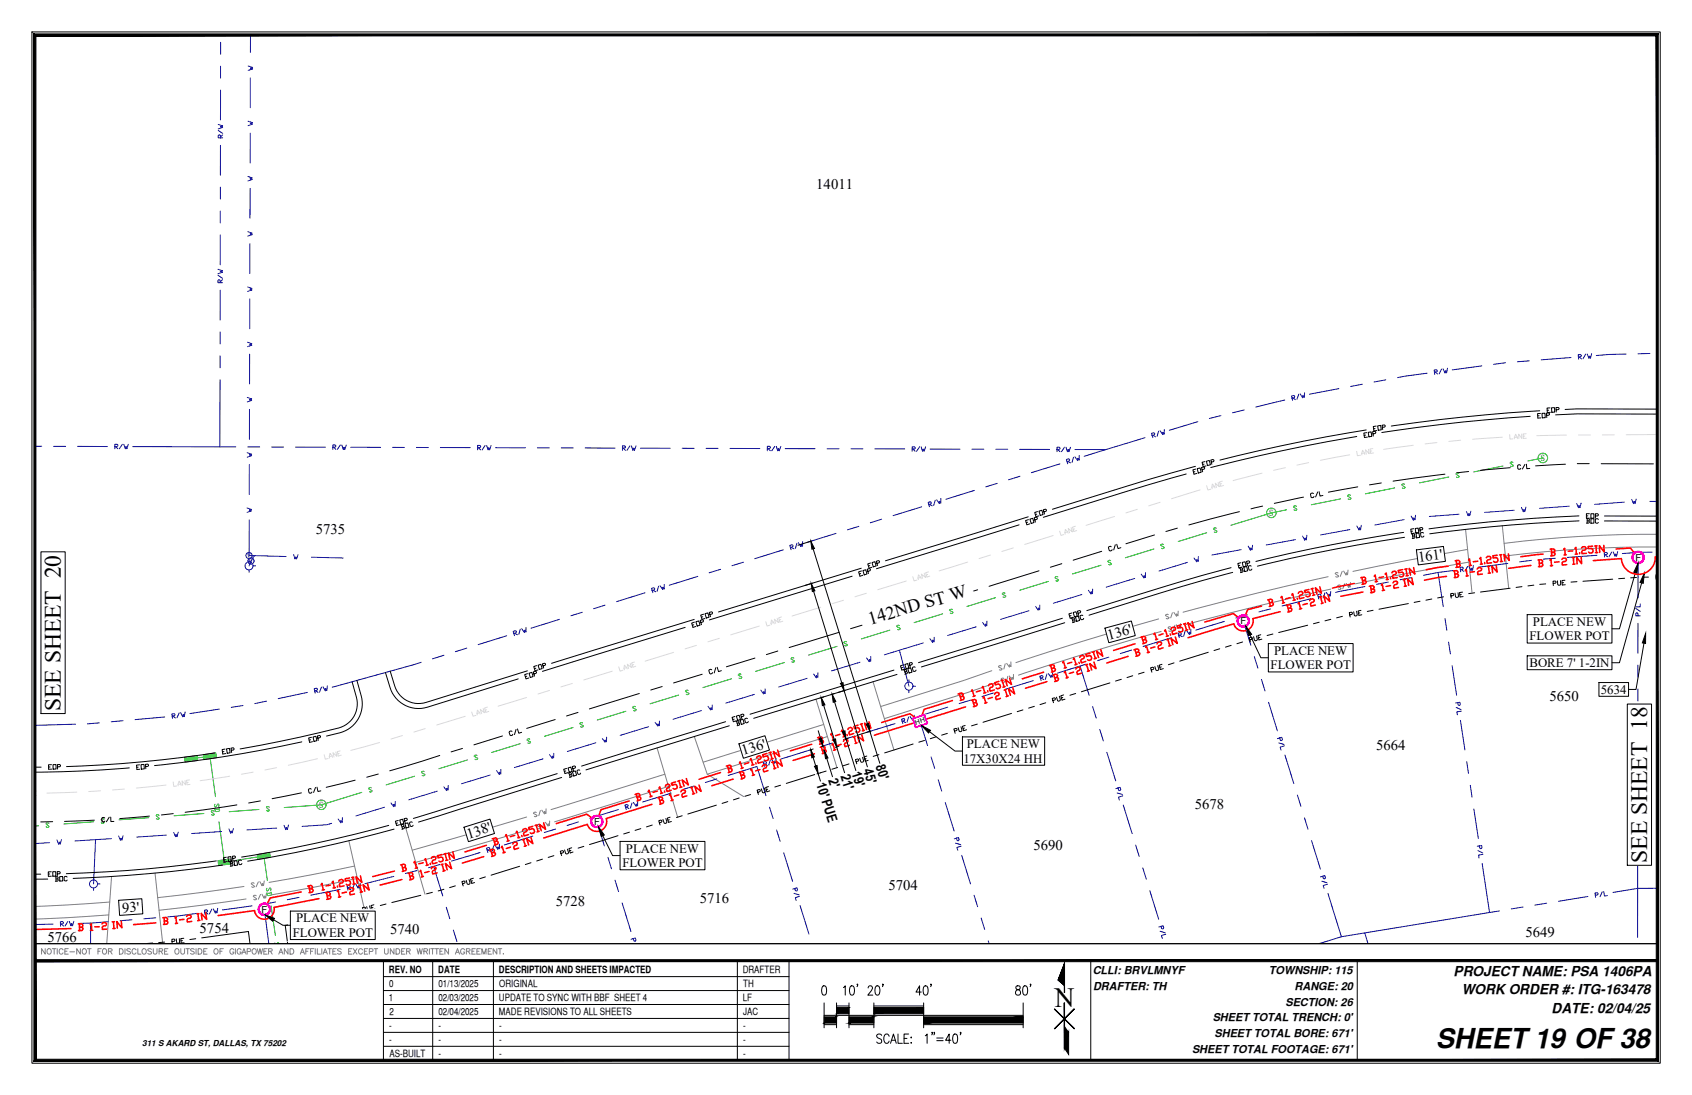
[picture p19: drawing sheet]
<svg xmlns="http://www.w3.org/2000/svg" width="432mm" height="279mm" viewBox="0 0 432 279" stroke-linecap="round" stroke-linejoin="round" font-family="sans-serif">
<defs><g id="words">
<text font-size="7.1" x="269.1" y="257">N</text>
<text font-size="7" x="366.4" y="267.3">SHEET19 OF38</text>
<g font-size="6">
<text x="15.5" y="181.4" transform="rotate(-90 15.5 181.4)">SEE SHEET 20</text>
<text x="420.4" y="220.2" transform="rotate(-90 420.4 220.2)">SEE SHEET 18</text>
</g>
<text font-size="4.7" x="222" y="159.4" transform="rotate(-16 222 159.4)">142ND ST W</text>
<g font-size="3.8">
<text x="208.3" y="48.1">14011</text>
<text x="80.6" y="136.4">5735</text>
<text x="362.1" y="143.4" transform="rotate(-7 362.1 143.4)">161'</text>
<text x="283" y="163.3" transform="rotate(-15 283 163.3)">136'</text>
<text x="395.5" y="178.9">5650</text>
<text x="351.2" y="191.4">5664</text>
<text x="189.7" y="192.8" transform="rotate(-17 189.7 192.8)">136'</text>
<text x="304.9" y="206.4">5678</text>
<text x="119.5" y="214" transform="rotate(-17 119.5 214)">138'</text>
<text x="263.7" y="216.9">5690</text>
<text x="226.8" y="227.1">5704</text>
<text x="31.2" y="232.8" transform="rotate(-4 31.2 232.8)">93'</text>
<text x="141.8" y="231.3">5728</text>
<text x="178.6" y="230.4">5716</text>
<text x="50.9" y="238.2">5754</text>
<text x="99.6" y="238.3">5740</text>
<text x="389.3" y="239">5649</text>
<text x="12.1" y="240.4">5766</text>
</g>
<g font-size="3.5">
<text x="214.5" y="197.9" transform="rotate(73 214.5 197.9)">21'</text>
<text x="217.3" y="197.2" transform="rotate(73 217.3 197.2)">19'</text>
<text x="220.3" y="196.4" transform="rotate(73 220.3 196.4)">45'</text>
<text x="223.4" y="195.5" transform="rotate(73 223.4 195.5)">80'</text>
<text x="208.3" y="199.9" transform="rotate(73 208.3 199.9)">10' PUE</text>
<text x="211.3" y="198.9" transform="rotate(73 211.3 198.9)">2'</text>
<text x="371" y="249">PROJECT NAME: PSA 1406PA</text>
<text x="373" y="253.6">WORK ORDER #: ITG-163478</text>
<text x="396" y="258.4">DATE: 02/04/25</text>
</g>
<g font-size="3.3">
<text x="391.2" y="159.7">PLACE NEW</text>
<text x="325.1" y="167.1">PLACE NEW</text>
<text x="390.3" y="163.4">FLOWER POT</text>
<text x="324.3" y="170.8">FLOWER POT</text>
<text x="390.3" y="170.2">BORE 7' 1-2IN</text>
<text x="408.5" y="177">5634</text>
<text x="246.7" y="190.9">PLACE NEW</text>
<text x="245.9" y="194.6">17X30X24 HH</text>
<text x="158.8" y="221.3">FLOWER POT</text>
<text x="159.7" y="217.6">PLACE NEW</text>
<text x="74.7" y="239">FLOWER POT</text>
<text x="75.6" y="235.3">PLACE NEW</text>
</g>
<g font-size="2.8">
<text x="278.9" y="248.6">CLLI: BRVLMNYF</text>
<text x="323.8" y="248.6">TOWNSHIP: 115</text>
<text x="279" y="252.6">DRAFTER: TH</text>
<text x="328" y="256.7">SECTION: 26</text>
<text x="330.4" y="252.6">RANGE: 20</text>
<text x="309.5" y="260.5">SHEET TOTAL TRENCH: 0'</text>
<text x="304.2" y="268.7">SHEET TOTAL FOOTAGE: 671'</text>
<text x="309.9" y="264.6">SHEET TOTAL BORE: 671'</text>
</g>
<g font-size="2.6">
<text x="99.3" y="248.4">REV. NO</text>
<text x="99.4" y="251.9">0</text>
<text x="111.8" y="248.4">DATE</text>
<text x="111.9" y="251.9">01/13/2025</text>
<text x="127.3" y="248.4">DESCRIPTION AND SHEETS IMPACTED</text>
<text x="127.4" y="251.9">ORIGINAL</text>
<text x="189.5" y="248.4">DRAFTER</text>
<text x="189.7" y="251.9">TH</text>
<text x="99.2" y="255.5">1</text>
<text x="111.9" y="255.5">02/03/2025</text>
<text x="127.3" y="255.5">UPDATE TO SYNC WITH BBF SHEET 4</text>
<text x="189.6" y="255.5">LF</text>
<text x="99.3" y="262.6">-</text>
<text x="99.4" y="259.1">2</text>
<text x="111.9" y="259">02/04/2025</text>
<text x="111.9" y="262.6">-</text>
<text x="127.3" y="259">MADE REVISIONS TO ALL SHEETS</text>
<text x="127.4" y="262.6">-</text>
<text x="189.7" y="262.6">-</text>
<text x="189.7" y="259">JAC</text>
<text x="99.3" y="266.2">-</text>
<text x="99.4" y="269.7">AS-BUILT</text>
<text x="111.9" y="266.2">-</text>
<text x="111.9" y="269.7">-</text>
<text x="127.4" y="266.2">-</text>
<text x="127.4" y="269.7">-</text>
<text x="189.7" y="266.2">-</text>
<text x="189.7" y="269.7">-</text>
</g>
<g font-size="2.5">
<text x="417.3" y="143.1">F</text>
<text x="316.6" y="159.3">F</text>
<text x="151.6" y="210.5">F</text>
<text x="66.8" y="232.9">F</text>
</g>
<g font-size="2.4" fill="#00b800">
<text x="393.2" y="117.7">S</text>
<text x="323.9" y="131.7">S</text>
<text x="81.5" y="206.2">S</text>
</g>
<text font-size="2.1" x="36.3" y="267">311 S AKARD ST, DALLAS, TX 75202</text>
<g font-size="1.9" fill="#00f">
<text x="63" y="142.5">V</text>
<text x="63.5" y="143.8">V</text>
</g>
<text font-size="1.8" x="233.7" y="185" transform="rotate(-17 233.7 185)">HH</text>
</g></defs>
<!-- layer: SIDEWALK -->
<g fill="none" stroke="#808080" stroke-width=".26">
<path d="M422.9 139.6a292.4 292.4 0 0 0-38.7 2.3M422.9 136.3a300.7 300.7 0 0 0-39 2.4M295.7 157.9l-20.1 5.9-16.4 5.3M298.2 156.8h-.7l-.1 .3 1 .5-.5 .3-.3-.1M299.2 156.4l-.4 1.2M299.8 159.5l-.4 1.3M300.7 155.9l-.1 1.2-.3-.5-.1 .6-.6-.9M301.3 159.1l-.1 1.2-.3-.5v.6l-.7-1M338.9 147.2l-18 4.1-19 4.9M339.6 150.3l-18.1 4.2-18.9 4.9M341.5 146.2l-.3-.1-.5 .3 .9 .6-.1 .2-.6-.1M342.1 149.4l-.2-.2-.5 .3 .9 .6-.2 .3-.6-.1"/>
<path d="M342.5 145.8l-.5 1.3M343.2 148.9l-.5 1.3M344 145.5l-.1 1.2-.3-.6-.1 .6-.6-1M344.7 148.6l-.2 1.2-.3-.5v.6l-.6-1M374.5 140.2l-15.4 2.8-13.8 2.8M374.9 143.4l-15.4 2.8-13.6 2.8M253.1 171.1l-7.2 2.6-21.2 6.6M253.8 174.3l-6.9 2.4-21.2 6.7M255.5 169.9h-.6l-.1 .3 1 .4-.1 .3h-.7M256.2 173.1h-.6l-.2 .3 1 .4-.1 .3h-.6M256.5 169.4l-.3 1.3M257.2 172.6l-.4 1.3"/>
<path d="M258 168.9v1.2l-.4-.5v.6l-.7-.9M258.6 172.1v1.2l-.3-.5v.6l-.7-.9M296.3 161.1l-19.8 5.8-16.6 5.4M298.8 160h-.6l-.1 .2 .9 .6-.1 .2h-.6M169.7 197.5l-29.1 9.1M210.2 184.8l-30.7 9.7M211.2 187.9l-30.7 9.6M134.4 208.5l-29.2 8.4M135.3 211.6l-29.2 8.4M136.9 207.3h-.7l-.1 .2 1 .5-.2 .3h-.5M137.8 210.4h-.6l-.2 .3 1 .5-.5 .3-.2-.1M137.9 206.8l-.4 1.3"/>
<path d="M138.8 209.9l-.4 1.3M139.4 206.4l-.1 1.2-.3-.5v.6l-.7-1M140.3 209.5l-.1 1.2-.3-.5v.6l-.7-1M170.6 200.7l-29.1 9M27.8 233.4l-18.9 1.1M28 230.2l-19.1 1.1M62.3 226.2l-22.1 2.8M62.8 229.4l-10.9 1.5-11.3 1.4M64.9 225.4l-.7-.1-.1 .2 .9 .6-.6 .3-.2-.1M65.4 228.6l-.6-.1-.2 .2 .9 .6-.5 .3-.3-.2M65.9 225l-.5 1.3M66.5 228.2l-.6 1.3"/>
<path d="M67.4 224.8l-.2 1.2-.2-.6-.1 .6-.6-1M68 228l-.2 1.2-.3-.6-.1 .6-.6-1M90.5 221l-21.8 4.1M91.2 224.1l-22 4.2"/>
</g>
<!-- layer: DRIVEWAY -->
<path d="M374 135.1l1.6 16M383.4 134.2l1.6 15.9M208.2 178.4l5.4 17.5M222.8 173.9l5.4 17.5M167.7 190.8l5.2 17.7M177.2 187.9l3.3 9.6 9.3 5.8M89 214.5l4 17.6M103.4 210.8l5.1 17.4M28.5 223.7l-1.3 17.1M39.6 222.8l1.9 17.6" fill="none" stroke="#808080" stroke-width=".26"/>
<!-- layer: PL -->
<g fill="none" stroke="#0000b8" stroke-width=".26">
<path d="M316.9 157.2l2.3 7.5M367 146.1l1.3 8.7M368.8 157.8l.4 3M417.4 155.2l1.2 .8M418 157.1v-.5l-.4-.2-.2 .2v.5h1.2M418 159v7.7M418 140.9v11.7M418.6 154.1v.8h-1.2M275.6 169.9l2.4 7.5M320.1 167.6l.9 2.9M321.9 173.4l.9 2.9M323.7 179.2l2.3 7.3"/>
<path d="M369.7 163.8l.4 3.1M370.6 169.9l1.1 7.5M372 179.3l.1 .6 .4 .1 .2-.2-.1-.6-1.1 .2M418 169.7v3.1M418 175.8v3.1M193.2 195.6l2.3 7.4M234.4 182.8l2.3 7.4M237.6 193.1l.9 2.9M239.4 199l.9 2.9M278.8 180.3l1 2.9M280.7 186.1l.9 3M282.5 192l2.2 7.2"/>
<path d="M326.3 189.6l1.4 .3M326.6 188.3l.1 .5 .5 .1 .1-.2-.2-.6-1.1 .4M327.8 190.3l-1.1 .3 .2 .8M327.9 192.7l2.3 7.2M371.6 180.5l1.3 .6M372.7 183.8l1.1 7.5M372.9 181.5l-1.1 .1 .1 .8M374.3 194.4l.5 3M417.4 192.2l1.1 .8M418 194.1v-.6l-.4-.2-.2 .2v.6h1.1M418 181.9v7.6M418 196v7.6"/>
<path d="M418.5 191.1v.7h-1.1M151.9 208.4l2.3 7.5M155.2 218.8l.8 2.9M196.4 206l.9 2.9M198.2 211.8l.9 2.9M200 217.6l2.3 7.3M241.2 204.8l2.3 7.2M243.9 215.1l1.3 .4M244.1 213.9l.1 .5 .4 .1 .2-.3-.2-.5-1.1 .3M245.3 215.9l-1.1 .3 .2 .8M245.4 218.2l2.3 7.3M285.1 202.3l1.3 .4"/>
<path d="M285.3 201.1l.2 .5 .4 .1 .1-.3-.1-.5-1.1 .3M286.5 203.1l-1.1 .3 .3 .8M286.7 205.4l2.2 7.3M289.8 215.6l.9 2.9M331.1 202.9l.9 2.9M332.9 208.7l.9 2.9M334.7 214.5l2.3 7.3M375.2 200.4l.5 3M376.1 206.4l1.2 7.6M377.2 217l1.2 .6M377.5 215.8l.1 .6 .4 .1 .2-.2-.1-.5-1.1 .1M378.5 218l-1.2 .2 .1 .7"/>
<path d="M417.9 218.9v7.8M418 206.7v3M418 212.8l-.1 3M23.1 235.5v5.3M67.3 230.7l1.3 10.1M110.7 221.1l2.3 7.5M113.9 231.5l.9 2.9M115.7 237.3l.9 2.9M157 224.6l.9 2.9M158.8 230.4l2.2 7.3M161.6 239.5l.2 .6h.4l.1-.2-.2-.6-1.1 .4M202.6 227.9l1.3 .4"/>
<path d="M202.8 226.7l.2 .5 .4 .1 .1-.2-.1-.6-1.1 .4M204 228.7l-1 .3 .2 .8M204.2 231.1l2.2 7.2M248.6 228.4l.9 3M250.4 234.3l.9 2.9M291.6 221.4l.9 2.9M293.4 227.3l2.3 7.2M296.1 237.6l1.3 .4M296.3 236.4l.1 .5 .5 .1 .1-.3-.2-.5-1.1 .3M297.5 238.4l-1.1 .3 .2 .7M337.3 224.9l1.3 .3M337.5 223.6l.2 .5 .4 .1 .2-.2-.2-.6-1.1 .4"/>
<path d="M338.8 225.6l-1.1 .4 .2 .7M338.9 228l3.4 11M342.3 239l-5.7 1.8M348.3 238l-6 1M348.3 238l.8 2.8M378.2 220.3l1.9 12.5-31.8 5.2M382.7 232.4l-2.6 .4M388.7 231.4l-3 .5M394.7 230.5l-3 .4M405.2 228.7l-7.5 1.3M407.1 228.4l.6-.1 .1-.4-.2-.1-.6 .1 .2 1.1M408.9 227.6l-.6 1.2"/>
<path d="M409.3 227.5l.2 1.1 .7-.1M417.9 226.7l-6.3 1M417.9 226.7v12.5M422.9 226.7h-5M161.4 240.8h.1M252.2 240.1l.2 .7M297.6 240.7v.1M418.5 240.7v.1"/>
</g>
<!-- layer: PUE -->
<g fill="none" stroke="#000" stroke-width=".26">
<path d="M333.7 159.5l-7.4 1.9M336.7 158.8l-1.5 .4M339.6 158l-1.5 .4M342.6 157.3l-1.5 .3M344.4 156.9l.6-.1 .1-.4-.2-.2-.6 .1 .3 1.1M346.2 156l.2 .9-.2 .2-.6-.1-.1-.9M347 156.4h-.3M347.3 155.7l-.7 .2 .2 1.1 .7-.1M350.4 155.7l-1.5 .3M359.4 154l-7.5 1.4M362.4 153.4l-1.5 .3M365.4 152.8l-1.5 .3"/>
<path d="M368.4 152.3l-1.5 .3M370.3 152.1l.5-.1 .2-.4-.2-.2-.6 .1 .2 1.1M372.1 151.2l.1 1-.2 .2-.5-.1-.2-1M372.9 151.7l-.4 .1M373.2 151.1l-.7 .1 .1 1.1 .8-.1M376.3 151.3l-1.5 .2M385.4 150.1l-7.6 1M388.4 149.7l-1.5 .2M391.4 149.3l-1.5 .2M394.5 149l-1.6 .1M396.4 148.9l.5-.1 .2-.4-.2-.1h-.6l.1 1.1M398.2 148.1l.1 1-.2 .2-.6-.1v-1"/>
<path d="M399 148.7h-.3M399.4 148.1h-.8l.1 1.2 .8-.1M402.4 148.4l-1.5 .1M411.6 147.8l-7.6 .5M414.6 147.6l-1.5 .1M417.6 147.3l-1.5 .1M420.7 147.3h-1.5M422.6 147.2h.3M422.9 146.6h-.3v1.2M266.9 179.3l-1.5 .5M268.7 178.8l.5-.2 .1-.4-.2-.1-.6 .1 .4 1.1M270.3 177.7l.3 .9-.5 .3-.2-.1-.3-.9"/>
<path d="M271.2 178l-.3 .1M271.4 177.3l-.7 .2 .3 1.1 .8-.2M274.5 177l-1.4 .4M283.3 174.2l-7.3 2.3M286.2 173.3l-1.5 .5M289.1 172.4l-1.5 .5M292 171.5l-1.5 .5M293.8 171l.5-.2 .1-.4-.2-.2-.6 .2 .4 1.1M295.4 169.8l.3 1-.1 .2h-.6l-.3-.9M296.4 170.2l-.4 .1M296.5 169.5l-.7 .2 .3 1.1 .8-.2M299.6 169.1l-1.4 .5"/>
<path d="M308.4 166.4l-7.3 2.3M311.3 165.5l-1.5 .5M314.2 164.7l-1.5 .4M317.1 163.8l-1.4 .5M318.9 163.3l.6-.2 .1-.4-.2-.1-.6 .1 .3 1.1M320.7 162.3l.2 .9-.5 .3-.3-.1-.2-.9M321.5 162.6l-.3 .1M321.8 162l-.8 .2 .3 1.1 .7-.2M324.8 161.8l-1.4 .4M207.9 197.6l-7.2 2.3M210.8 196.7l-1.4 .5M213.7 195.8l-1.4 .5"/>
<path d="M216.7 194.9l-1.5 .5M218.5 194.4l.5-.2 .1-.4-.2-.1-.6 .1 .4 1.1M220.1 193.3l.3 .9-.5 .3-.2-.1-.3-.9M221 193.6l-.3 .1M221.2 192.9l-.7 .2 .3 1.1 .8-.2M224.3 192.6l-1.5 .4M233 189.8l-7.2 2.3M235.9 188.9l-1.4 .5M238.9 188l-1.5 .5M241.8 187.1l-1.5 .5M243.6 186.6l.5-.2 .1-.4-.2-.2-.6 .2 .4 1.1M245.2 185.4l.3 1-.1 .2h-.6l-.3-.9"/>
<path d="M246.1 185.8l-.3 .1M246.3 185.1l-.7 .2 .3 1.1 .8-.2M249.4 184.8l-1.5 .4M258.1 182l-7.2 2.3M261 181.1l-1.4 .5M264 180.2l-1.5 .5M138.4 219.2l-1.4 .5M141.4 218.3l-1.5 .5M143.2 217.8l.5-.2 .1-.4-.3-.2-.5 .2 .3 1.1M144.8 216.7l.3 .9-.1 .2-.4 .1-.2-.1-.3-.9M145.7 217l-.3 .1M145.9 216.3l-.7 .2 .3 1.1 .7-.2"/>
<path d="M149 216l-1.5 .4M157.7 213.2l-7.3 2.3M160.6 212.3l-1.4 .5M163.5 211.4l-1.4 .5M166.5 210.5l-1.5 .5M168.3 210l.5-.2 .1-.4-.3-.1-.5 .1 .3 1.1M169.9 208.9l.3 .9-.5 .3-.2-.1-.3-.9M170.8 209.2l-.3 .1M171 208.5l-.7 .2 .3 1.1 .7-.2M174.1 208.2l-1.5 .4M182.8 205.4l-7.3 2.3M185.7 204.5l-1.4 .5"/>
<path d="M188.6 203.6l-1.4 .5M191.6 202.7l-1.5 .5M193.4 202.2l.5-.2 .1-.4-.2-.2-.6 .2 .3 1.1M195 201.1l.3 .9-.1 .2-.4 .1-.2-.1-.3-.9M195.9 201.4l-.3 .1M196.1 200.7l-.7 .2 .3 1.1 .7-.2M199.2 200.4l-1.5 .4M45.8 239.5v1l-.1 .2-.6-.2-.1-.9M46.9 239.4l-.8 .1 .1 1.1h.8M50 239.5l-1.5 .2M51.5 239.3l11.9-1.6 .4 3.1M81.8 234.4l-9 1.7 .6 4.7"/>
<path d="M84.8 233.8l-1.5 .3M87.8 233.2l-1.5 .3M90.8 232.6l-1.5 .3M92.6 232.2l.6-.2 .1-.4h-.8l.3 1.1M94.3 231.1l.3 1-.2 .2h-.6l-.2-1M95.2 231.5l-.4 .1M95.4 230.9l-.7 .2 .3 1.1 .7-.2M98.5 230.7l-1.5 .4M107.4 228.5l-7.4 1.8M110.3 227.7l-1.4 .4M113.3 226.9l-1.5 .4M116.2 226l-1.5 .5"/>
<path d="M118 225.5l.6-.2 .1-.4-.3-.1-.5 .2 .3 1.1M119.7 224.4l.3 .9-.2 .3h-.6l-.2-1M120.6 224.7l-.4 .2M120.8 224.1l-.7 .2 .3 1.1 .7-.2M123.9 223.8l-1.5 .4M132.6 221l-7.3 2.3M135.5 220.1l-1.4 .5M39 240.6l-1.6 .1M42 240.4l-1.5 .1M43.9 240.2h.6l.1-.4-.2-.2-.5 .1v1.1M46.6 240l-.4 .1"/>
</g>
<!-- layer: RW -->
<g fill="none" stroke="#0000b8" stroke-width=".26">
<path d="M56.3 16.9v3M56.3 10.8v3M55.7 31.8l1.1 .3-.5 .2 .5 .2-1.1 .4M55.7 33.3l1.1 .7M56.3 35.2v-.6l-.4-.2-.2 .2v.6h1.1M56.3 37.1l-.1 7.6M56.3 23v7.6M56.8 34.4l-.5 .6M56.2 59.9v7.7M56.2 53.8v3.1M56.2 47.8v3M55.6 68.7l1.2 .4-.6 .2 .6 .2-1.2 .4"/>
<path d="M55.6 70.2l1.2 .8M56.2 72.1v-.5l-.4-.2-.2 .2v.5h1.2M56.2 74v7.7M56.8 71.4l-.6 .5M56.2 90.8v3.1M56.2 96.9l-.1 17.1M56.2 84.7v3.1M341.7 99.2l-7.5 1.4M347.7 98l-3 .6M353.7 96.9l-3 .6M364.2 95.2l-7.5 1.2M366.1 95l.5-.1 .2-.4-.2-.2-.6 .1 .1 1.1"/>
<path d="M366.3 95l.6 .4M367.9 94.2l-.6 1.2M369.4 94l-.2 1.1-.3-.5-.1 .6-.5-1.1M378.2 93.4l-7.6 1M384.2 92.6l-3 .4M390.3 92.1l-3.1 .2M400.9 91.2l-7.6 .6M402.8 91.1l.6-.1 .1-.4-.2-.1h-.5l.1 1.2M403 91.1l.6 .5M404.7 90.4l-.7 1.1M406.2 90.2l-.3 1.2-.2-.6-.2 .6-.5-1.1M415 90.3l-7.6 .4"/>
<path d="M421.1 90.2l-3.1 .1M8.9 113.9h1.7M13.7 113.9h3M19.8 113.9h7.6M29.3 113.9h.6l.2-.3-.2-.2h-.6v1.1M29.5 113.9l.6 .6M31.2 113.4l-.7 1.1M31.6 113.4l.4 1.1 .2-.6 .2 .6 .3-1.1M33.9 114h26.3M63.2 114h3.1M69.3 114.1h3.1M75.4 114.1h7.6"/>
<path d="M84.9 114.1h.6l.2-.4-.2-.2h-.6v1.2M85.1 114.1l.6 .6M86.8 113.5l-.7 1.2M87.2 113.5l.4 1.2 .2-.6 .2 .6 .4-1.1M89.5 114.1l7.6 .1M100.2 114.2h3M106.3 114.2h3M112.4 114.2h7.6M121.9 114.2h.6l.2-.3-.2-.2-.6-.1v1.2M122.1 114.2l.6 .6M123.8 113.7l-.8 1.1M124.2 113.7l.4 1.1 .2-.6 .1 .6 .4-1.1"/>
<path d="M126.5 114.2l7.6 .1M137.1 114.3h3.1M143.2 114.3h3.1M149.3 114.3h7.7M158.9 114.3h.5l.2-.3-.2-.2h-.5v1.1M159 114.3l.6 .6M160.8 113.8l-.8 1.1M161.1 113.8l.4 1.1 .2-.6 .2 .6 .4-1.1M163.4 114.4h7.6M174.1 114.4h3M180.2 114.4h3M186.3 114.4h7.6"/>
<path d="M195.8 114.4h.6l.2-.3-.2-.2h-.6v1.1M196 114.4l.6 .6M197.7 113.9l-.7 1.1M198.1 113.9l.4 1.1 .2-.5 .2 .5 .4-1.1M200.4 114.5h7.6M211.1 114.5h3M217.2 114.5h3M223.3 114.5l7.6 .1M232.8 114.6h.6l.2-.4-.2-.2h-.6v1.1M233 114.6l.5 .5M234.7 114l-.8 1.1M235.1 114l.3 1.1 .2-.5 .2 .5 .4-1.1"/>
<path d="M237.4 114.6h7.6M248 114.6h3.1M254.1 114.6h3.1M260.2 114.7h7.6M269.7 114.7h.6l.2-.4-.2-.2h-.6v1.2M269.9 114.7l.6 .6M270.5 118.4l-7.3 2.2M271.7 114.1l-.8 1.2M272 114.1l.4 1.2 .2-.6 .2 .6 .4-1.2M272.3 117.8l.6-.2v-.4l-.2-.1-.6 .1 .4 1.1M272.5 117.7l.7 .4M274 116.7l-.4 1.3"/>
<path d="M274.3 114.7h7.9M275.4 116.2v1.2l-.4-.5v.6l-.7-.9M282.2 114.7l-5.5 1.7M292.2 111.7l-10 3M294 111.1l.6-.1v-.4l-.2-.2-.5 .2 .3 1.1M294.2 111.1l.7 .4M295.7 110l-.4 1.3M297.1 109.6v1.2l-.3-.5v.6l-.7-1M305.7 107.6l-7.3 2.2M311.6 106l-3 .8M317.5 104.6l-2.9 .7M327.9 102.1l-7.4 1.8"/>
<path d="M329.7 101.6l.6-.1 .1-.5-.3-.1-.5 .1 .3 1.2M329.9 101.6l.7 .4M331.4 100.6l-.4 1.3M332.9 100.2l-.1 1.2-.3-.5-.1 .6-.6-1M201.7 139.7l.6-.1v-.5l-.2-.1-.6 .2 .4 1.1M201.9 139.7l.7 .3M203.4 138.6l-.4 1.3M204.8 138.2v1.2l-.4-.5v.6l-.7-1M213.4 136.1l-7.3 2.3M219.2 134.3l-2.9 .9M225 132.5l-2.9 .9M235.2 129.3l-7.3 2.3"/>
<path d="M237 128.8l.6-.2v-.4l-.2-.2-.5 .2 .3 1.1M237.2 128.7l.7 .4M238.7 127.6l-.4 1.4M240.1 127.2v1.2l-.3-.5-.1 .6-.7-1M248.7 125.1l-7.3 2.3M254.5 123.3l-2.9 .9M260.3 121.5l-2.9 .9M142.8 158l-7.3 2.3M148.6 156.2l-2.9 .9M154.4 154.4l-2.9 .9M164.6 151.3l-7.3 2.2M166.4 150.7l.6-.2v-.4l-.2-.1-.5 .1 .3 1.1"/>
<path d="M166.6 150.6l.7 .4M168.1 149.6l-.4 1.3M169.5 149.1v1.2l-.3-.5-.1 .6-.7-.9M178.1 147.1l-7.3 2.2M183.9 145.3l-2.9 .9M189.7 143.4l-2.9 1M199.9 140.3l-7.3 2.3M312.5 158.6l-7.3 2.2M318.3 156.9l-2.9 .8M324.2 155.4l-2.9 .7M334.6 152.8l-7.4 1.8M336.4 152.3l.6-.2 .1-.4-.3-.1-.5 .1 .3 1.1"/>
<path d="M336.6 152.3l.7 .4M338.1 151.3l-.4 1.3M339.6 150.9l-.1 1.2-.3-.5v.6l-.7-1M348.3 149.7l-7.5 1.5M354.3 148.5l-3 .6M360.3 147.4l-3 .5M370.8 145.6l-7.5 1.2M372.7 145.3h.6l.1-.4-.2-.2-.6 .1 .2 1.1M372.9 145.3l.6 .5M374.5 144.5l-.6 1.3M376 144.3l-.2 1.2-.3-.5-.1 .6-.5-1.1M384.8 143.8l-7.6 .9"/>
<path d="M390.8 143l-3 .4M396.9 142.5l-3 .2M407.5 141.7l-7.6 .5M409.4 141.6l.6-.1 .2-.4-.2-.2-.6 .1 .1 1.1M409.6 141.5l.7 .6M411.3 140.9l-.7 1.1M412.8 140.8l-.3 1.1-.2-.5-.1 .5-.5-1.1M421.6 140.9l-7.6 .3M68 178.9l-3 .6M78.4 176.7l-7.4 1.6M80.3 176.3l.6-.1 .1-.5-.2-.1-.6 .1 .2 1.1M80.5 176.3l.7 .4"/>
<path d="M82 175.3l-.5 1.3M83.5 175l-.1 1.2-.3-.5-.1 .6-.6-1.1M107.5 169l-22.7 6.3M113.3 167.2l-2.9 .9M119.1 165.4l-2.9 .9M129.3 162.2l-7.3 2.3M131.1 161.6l.6-.1v-.4l-.2-.2-.5 .2 .3 1.1M131.3 161.6l.7 .4M132.8 160.5l-.4 1.4M134.2 160.1v1.2l-.3-.5v.6l-.8-1M247.7 178.6l-2.9 .9M253.5 176.8l-2.9 .9"/>
<path d="M263.7 173.7l-7.3 2.2M265.5 173.1l.6-.2v-.4l-.2-.1-.6 .2 .4 1.1M265.7 173l.7 .4M267.2 172l-.4 1.3M268.6 171.5v1.2l-.4-.4v.5l-.7-.9M277.2 169.5l-7.3 2.2M283 167.7l-2.9 .9M288.8 165.9l-2.9 .9M299 162.7l-7.3 2.3M300.8 162.1l.5-.1 .1-.5-.2-.1-.6 .2 .4 1.1M301 162.1l.7 .4M302.5 161l-.4 1.3"/>
<path d="M303.9 160.6v1.2l-.4-.5v.6l-.7-1M19.3 184.8l-10.4 .3M25.3 184.4l-3 .3M31.4 183.9l-3 .3M42 182.9l-7.5 .7M43.9 182.8l.6-.1 .1-.4-.2-.2-.5 .1 .1 1.1M44.1 182.7l.7 .5M45.7 181.9l-.6 1.3M47.2 181.7l-.2 1.2-.2-.6-.1 .6-.6-1.1M56 180.9l-7.5 1.2M62 180l-3 .5M182.9 198.8l-2.9 .9"/>
<path d="M193.1 195.6l-7.3 2.3M194.9 195l.6-.1v-.5l-.2-.1-.5 .2 .3 1.1M195.1 195l.7 .3M196.6 193.9l-.4 1.3M198 193.5v1.2l-.3-.5-.1 .6-.7-1M206.6 191.4l-7.3 2.3M212.4 189.6l-2.9 .9M218.2 187.8l-2.9 .9M228.4 184.6l-7.3 2.3M230.2 184.1l.6-.2v-.4l-.2-.2-.5 .2 .3 1.1M230.4 184l.7 .4M231.9 182.9l-.4 1.4"/>
<path d="M233.3 182.5v1.2l-.4-.5v.6l-.7-1M241.9 180.4l-7.3 2.3M122.5 217.5l-7.3 2.2M124.3 217l.6-.2v-.4l-.2-.2-.5 .2 .3 1.1M124.5 216.9l.7 .4M126 215.9l-.4 1.3M127.4 215.4v1.2l-.3-.5v.6l-.8-1M136 213.3l-7.3 2.3M141.8 211.5l-2.9 .9M147.6 209.7l-2.9 .9M157.8 206.6l-7.3 2.2M159.6 206l.6-.2 .1-.4-.3-.1-.5 .1 .3 1.1"/>
<path d="M159.8 205.9l.7 .4M161.3 204.9l-.4 1.3M162.7 204.4v1.2l-.3-.5-.1 .6-.7-.9M171.3 202.4l-7.3 2.2M177.1 200.6l-2.9 .9M13.5 235.8l-4.6 .1M15.4 235.8l.6-.1 .2-.3-.2-.2h-.6l.1 1.1M15.6 235.7l.6 .6M17.3 235.1l-.7 1.2M18.8 235.1l-.3 1.1-.2-.5-.2 .5-.4-1.1M27.6 235.2l-7.6 .4M33.7 234.7l-3.1 .2"/>
<path d="M39.8 234.2l-3.1 .2M50.4 233l-7.6 1M52.2 232.8l.6-.1 .2-.4-.3-.1h-.5l.1 1.2M52.4 232.8l.7 .5M54.1 232l-.7 1.2M55.6 231.8l-.2 1.2-.3-.6-.1 .6-.6-1.1M64.3 231.1l-7.5 1.1M70.3 230.1l-2.9 .6M76.3 229l-3 .6M86.8 226.9l-7.5 1.5M88.7 226.6l.5-.1 .1-.4-.2-.2-.5 .1 .2 1.1M88.9 226.5l.6 .5"/>
<path d="M90.4 225.7l-.5 1.2M91.9 225.4l-.1 1.2-.3-.6-.1 .6-.6-1M100.5 223.6l-7.4 1.9M106.4 222.1l-3 .8M112.3 220.6l-2.9 .8"/>
</g>
<!-- layer: BORE 1-2 Curved -->
<g fill="none" stroke="#f00" stroke-width=".4">
<path d="M314.9 159.2l-11.7 3.5M317.3 158.5h-.1M326.7 156.1l-7 1.7M328.2 154.5l.9-.2 .3 .2-.1 .6M328.5 154.4l.4 1.7M328.7 155.3l.6-.2 .4 .5-.2 .4-.8 .2M331.3 154l.2-.3 .4 1.6M332.2 155.3l-.6 .1M333.6 154l-1.1 .3M334.2 153.3l.2-.4 .6-.1 .4 .5-.2 .3-.6 .2-.2 .3 .2 .6 1.1-.3M337 152.3l.4 1.6M337.3 152.2l-.6 .1"/>
<path d="M337.7 153.9l-.5 .1M338.9 151.8l.5 1.6-1.6-1.3 .5 1.6M347.8 151.1l-5.6 1M349.5 149.6l.8-.2 .4 .5-.2 .4M349.7 149.5l.4 1.7M349.9 150.4l.6-.1 .3 .2v.3l-.2 .3-.8 .2M352.5 149.3l.2-.4 .4 1.7M353.3 150.6l-.5 .1M354.9 149.4l-1.2 .2M355.5 148.7l.2-.3 .6-.1 .3 .2 .1 .3-.3 .3-.5 .1-.2 .3 .1 .6 1.1-.2M358.4 147.9l.3 1.7M358.6 147.8l-.5 .1"/>
<path d="M358.9 149.5l-.5 .1M360.3 147.5l.3 1.7-1.4-1.5 .3 1.7M369.1 147.1l-5.6 .9M370.9 145.7l.8-.1 .4 .2-.2 .6M371.2 145.7l.2 1.7M371.3 146.5l.6-.1 .3 .6-.2 .3-.9 .1M374 145.6l.2-.3 .2 1.7M374.7 146.9l-.6 .1M376.3 145.9l-1.1 .1M377 145.2l.2-.3 .6-.1 .3 .5-.2 .3-.6 .1-.2 .4v.5l1.2-.1M379.9 144.5l.2 1.7M380.2 144.5l-.6 .1"/>
<path d="M380.4 146.2l-.6 .1M381.8 144.3l.3 1.7-1.4-1.6 .2 1.7M390.7 144.3l-5.7 .7M392.5 142.9l.8-.1 .4 .3v.3l-.3 .3M392.8 142.9l.1 1.7M392.8 143.7h.6l.3 .5-.2 .3-.9 .1M395.5 143l.3-.3 .1 1.7M396.2 144.3l-.6 .1M397.9 143.4h-1.2M398.6 142.7l.3-.3h.5l.3 .3 .1 .3-.3 .3h-.6l-.2 .3v.6l1.1-.1M401.5 142.3l.1 1.7M401.8 142.2l-.6 .1"/>
<path d="M401.9 143.9l-.5 .1M403.5 142.1l.1 1.7-1.2-1.6 .1 1.7M422.9 142.1h-.5a4.3 4.3 0 0 1-4.1 4.5 4.3 4.3 0 0 1-4.5-4.1l-7.2 .5M247.9 178.7l.8-.2 .4 .1 .1 .3-.2 .4M248.2 178.6l.5 1.7M248.4 179.4l.6-.1 .3 .2 .1 .2-.2 .4-.8 .2M250.9 178.1l.2-.4 .5 1.6M251.9 179.3l-.6 .1M253.2 177.9l-1 .4M253.8 177.2l.2-.4 .5-.2 .4 .2-.1 .7-.5 .1-.2 .4 .1 .5 1.1-.3M256.5 176l.5 1.7M256.8 175.9l-.5 .2"/>
<path d="M257.3 177.6l-.5 .1M258.4 175.4l.6 1.7-1.6-1.3 .5 1.6M267.2 173.9l-5.5 1.7M268.6 172.3l.9-.3 .3 .2 .1 .3-.2 .3M268.9 172.2l.5 1.6M269.2 173l.5-.2 .4 .2 .1 .3-.2 .4-.8 .2M271.6 171.6l.2-.3 .5 1.6M272.6 172.8l-.5 .2M274 171.5l-1.1 .3M274.6 170.7l.1-.3 .6-.2 .3 .2 .1 .3-.2 .3-.5 .2-.2 .3 .2 .6 1.1-.4M277.3 169.6l.5 1.6M277.6 169.5l-.6 .2"/>
<path d="M278.1 171.1l-.6 .2M279.2 169l.5 1.6-1.6-1.3 .5 1.7M287.9 167.5l-5.5 1.7M289.4 165.8l.8-.2 .4 .2v.2l-.2 .4M289.6 165.7l.6 1.7M289.9 166.6l.5-.2 .4 .2 .1 .2-.2 .4-.8 .2M292.4 165.2l.2-.4 .5 1.7M293.3 166.4l-.5 .2M294.7 165.1l-1.1 .3M295.3 164.3l.2-.4 .5-.2 .4 .2 .1 .3-.2 .4-.6 .1-.1 .4 .1 .6 1.1-.4M298 163.1l.5 1.7M298.3 163l-.5 .2"/>
<path d="M298.8 164.7l-.5 .1M299.9 162.5l.5 1.7-1.6-1.3 .5 1.6M187.1 198.8l-5.4 1.7M188.6 197.1l.8-.2 .4 .2v.2l-.1 .4M188.9 197l.5 1.7M189.1 197.9l.6-.2 .3 .2 .1 .3-.2 .3-.8 .3M191.6 196.5l.2-.3 .5 1.6M192.6 197.7l-.6 .2M193.9 196.4l-1.1 .3M194.5 195.6l.2-.4 .5-.1 .4 .2 .1 .2-.2 .4-.6 .2-.1 .3 .1 .6 1.1-.4M197.2 194.4l.5 1.7M197.5 194.4l-.5 .1"/>
<path d="M198 196l-.5 .2M199.1 193.8l.5 1.7-1.5-1.3 .5 1.6M207.9 192.3l-5.5 1.7M209.3 190.7l.8-.3 .4 .2 .1 .3-.2 .4M209.6 190.6l.5 1.6M209.9 191.4l.5-.1 .4 .1v.3l-.1 .4-.9 .2M212.3 190.1l.2-.4 .5 1.6M213.3 191.3l-.6 .1M214.7 189.9l-1.1 .4M215.2 189.1l.2-.3 .6-.2 .3 .2 .1 .3-.2 .3-.5 .2-.2 .4 .2 .5 1-.3M218 188l.5 1.6M218.2 187.9l-.5 .2"/>
<path d="M218.8 189.5l-.6 .2M219.9 187.4l.5 1.6-1.6-1.3 .5 1.7M246.4 180.4l-23.3 7.2M114.7 220l.5 1.6-1.6-1.3 .5 1.7M123.5 218.6l-5.5 1.6M124.9 216.9l.9-.2 .3 .1 .1 .3-.2 .4M125.2 216.8l.5 1.7M125.5 217.6l.5-.1 .4 .2v.2l-.1 .4-.8 .2M127.9 216.3l.2-.4 .5 1.7M128.9 217.5l-.5 .1M130.3 216.2l-1.1 .3M130.9 215.4l.1-.4 .6-.2 .3 .2 .1 .3-.2 .4-.5 .1-.2 .4 .2 .5 1.1-.3"/>
<path d="M133.6 214.2l.5 1.7M133.9 214.1l-.6 .2M134.4 215.8l-.6 .1M135.5 213.6l.5 1.7-1.6-1.3 .5 1.6M149.9 210.4l-11.2 3.4M166.4 205.2l-11.7 3.7M167.9 203.6l.8-.3 .3 .2-.1 .6M168.1 203.5l.5 1.6M168.4 204.3l.5-.2 .4 .2 .1 .3-.2 .4-.8 .2M170.8 202.9l.2-.3 .5 1.6M171.8 204.1l-.5 .2M173.2 202.8l-1.1 .4"/>
<path d="M173.8 202l.1-.3 .6-.2 .4 .2v.3l-.1 .3-.6 .2-.2 .4 .2 .5 1.1-.3M176.5 200.9l.5 1.6M176.8 200.8l-.6 .2M177.3 202.4l-.6 .2M178.4 200.3l.5 1.6-1.6-1.3 .5 1.7M18.1 236.9l-9.2 .3M20 235.8l.8-.1 .3 .3v.3l-.2 .3M20.3 235.8v1.7M20.3 236.6h.6l.3 .6-.3 .2-.9 .1M23.1 236l.2-.3 .1 1.7M23.1 237.4h.5M25.3 236.5h-1.1"/>
<path d="M26 235.7l.3-.3h.6l.3 .2v.3l-.3 .3-.5 .1-.3 .3v.6l1.2-.1M29 235.2l.1 1.7M29.2 235.2h-.5M29.4 236.9h-.6M30.9 235l.2 1.7-1.3-1.6 .2 1.7M39.8 235.5l-5.7 .4M41.6 234.2l.8-.1 .4 .6-.3 .3M41.9 234.1l.1 1.8M41.9 235h.6l.3 .2v.3l-.2 .3-.9 .1M44.6 234.2l.3-.3 .1 1.7M45.3 235.6h-.5M47 234.6l-1.2 .1"/>
<path d="M47.6 233.8l.3-.3 .5-.1 .4 .6-.2 .3-.6 .1-.3 .3 .1 .6 1.1-.2M50.5 233.2l.2 1.7M50.8 233.1l-.6 .1M51 234.8l-.5 .1M52.5 232.9l.2 1.7-1.3-1.6 .2 1.7M64.9 232.3l-9.2 1.3M81.4 229.3l-11.4 2.2M83 227.8l.9-.2 .4 .6-.2 .3M83.3 227.8l.4 1.6M83.5 228.6l.6-.1 .3 .2v.3l-.2 .3-.8 .2M86.1 227.5l.2-.3 .3 1.7M86.9 228.8l-.5 .1"/>
<path d="M88.4 227.6l-1.1 .3M89.1 226.9l.2-.3 .6-.1 .3 .2-.2 .6-.5 .1-.3 .4 .2 .5 1.1-.2M91.8 225.9l.4 1.7M92.1 225.9l-.6 .1M92.5 227.5l-.5 .2M93.8 225.4l.4 1.7-1.5-1.4 .4 1.7M102.6 224.4l-5.6 1.4M104.1 222.8l.8-.2 .4 .2-.1 .7M104.4 222.8l.4 1.6M104.6 223.6l.6-.1 .4 .4-.2 .4-.9 .2M107.1 222.4l.3-.4 .4 1.7M108.1 223.6l-.6 .2"/>
<path d="M109.5 222.4l-1.1 .3M110.1 221.6l.2-.3 .5-.2 .4 .3-.1 .6-.6 .1-.2 .4 .1 .5 1.1-.3M112.8 220.6l.5 1.6M113.1 220.5l-.6 .1M113.6 222.1l-.6 .2"/>
</g>
<!-- layer: WATER STRUCT-EX -->
<g fill="none" stroke="#00f" stroke-width=".26">
<path d="M63.6 142.7v.7M63.6 145.4v.7M64.6 144.4h.6M232 173.4v.7M232 176.1v.6M233 175.1h.6M23.9 223.9v.6M23.9 226.6v.6M24.9 225.6h.6"/>
<circle cx="63.6" cy="144.4" r="1.03"/>
<circle cx="63.6" cy="141.7" r=".79"/>
<circle cx="64" cy="143.1" r=".79"/>
<circle cx="232" cy="175.1" r="1.03"/>
<circle cx="23.9" cy="225.5" r="1.03"/>
</g>
<!-- layer: STORM DRAIN LINE -->
<path d="M48.7 193.6l4.9-.6 1.4 10.3M54.9 205.2l-.2 .2 .3 .6 .6-.9 .3 .2-.2 .6M55.9 209.7l1.4 10.3 10-1.6 .9 6.3M56 206.2l-.1 .8-.8 .1-.2-.2-.1-.5M56 206.4l-1.1 .2M68.1 226.7l-.1 .5 .2 .2 .7-.9 .3 .6-.2 .2M69.2 231.1l1.1 7.6M69.2 227.6l.1 .6-.1 .2-.8 .1-.2-.1-.1-.6M69.3 227.8l-1.2 .2M70.2 240.6l-.2 .2M70.7 240.8l.2-.3 .2 .3" fill="none" stroke="#00b82e" stroke-width=".26"/>
<!-- layer: WATER LINE -->
<g fill="none" stroke="#00f" stroke-width=".26">
<path d="M63.3 16.8l1.2 .4-.6 .2 .6 .2-1.2 .4M63.9 19.9v7.6M63.9 8.9v4.5M63.3 30.9l1.1 .4-.5 .2 .5 .2-1.1 .4M63.9 34l-.1 7.6M63.2 59.1l1.2 .4-.6 .2 .6 .2-1.2 .4M63.2 45l1.2 .4-.6 .2 .6 .2-1.2 .4M63.8 48.1v7.6M63.2 73.2l1.1 .4-.5 .2 .5 .2-1.1 .4M63.8 76.3l-.1 7.6M63.8 62.2v7.6M63.1 87.3l1.2 .4-.6 .2 .6 .2-1.2 .4"/>
<path d="M63.7 90.4v7.6M63.1 115.5l1.1 .4-.6 .2 .6 .2-1.1 .3M63.1 101.4l1.1 .4-.5 .2 .5 .2-1.1 .4M63.6 118.6v7.6M63.7 104.5l-.1 7.6M63 129.6l1.2 .4-.6 .2 .6 .2-1.2 .3M63.6 132.7v9.1h1.3M319.7 139.1l-.2 1.2-.3-.5-.1 .6-.6-1.1M330.6 137.7l-7.5 1.4M333.5 136.6l-.1 1.2-.3-.6-.1 .6-.6-1M344.5 135.1l-7.5 1.4M347.4 134l-.2 1.2-.3-.5-.1 .6-.5-1.1"/>
<path d="M358.4 132.6l-7.5 1.4M361.3 131.5l-.2 1.2-.3-.6-.1 .6-.6-1M372.4 131.2l-7.6 .6M375.4 130.4l-.3 1.2-.3-.6-.1 .6-.5-1.1M386.4 130.2l-7.6 .5M389.4 129.4l-.3 1.2-.2-.6-.2 .6-.4-1.1M400.5 129.2l-7.6 .5M403.5 128.4l-.3 1.1-.2-.5-.2 .6-.4-1.1M414.5 128.1l-7.5 .6M417.6 127.3l-.3 1.2-.3-.5-.1 .5-.5-1.1M421 127.9l1.9 .1M73 142l-8.1-.2-.8 1.4-.5 1.2"/>
<path d="M74.9 141.5l.4 1.1 .2-.5 .2 .5 .4-1.1M79.5 142.2l8.1 .2M249.1 159.9l-7.3 2.3M251.9 158.5l-.1 1.2-.3-.5v.6l-.7-1M262.6 155.8l-7.3 2.3M265.4 154.4l-.1 1.2-.3-.5v.6l-.7-1M276.1 151.7l-7.3 2.2M278.8 150.3v1.2l-.3-.5-.1 .6-.7-1M289.6 147.6l-7.3 2.2M292.3 146.2v1.2l-.3-.5-.1 .6-.7-1M303.1 143.5l-7.3 2.2M305.8 142v1.3l-.4-.5v.6l-.7-1"/>
<path d="M316.8 140.3l-7.5 1.3M181.8 179.9l-.1 1.2-.3-.5v.6l-.7-1M192.5 177.2l-7.3 2.2M195.3 175.8l-.1 1.2-.3-.5v.6l-.7-1M206 173.1l-7.3 2.2M208.7 171.6v1.2l-.3-.4-.1 .6-.7-1M219.5 169l-7.3 2.2M222.2 167.5v1.2l-.4-.4v.5l-.7-.9M229.5 165.9l2.5 9.2M235.6 164l-9.9 3.1M238.4 162.6v1.2l-.4-.5v.6l-.7-1M125.1 197.8l-7.3 2.2"/>
<path d="M127.8 196.3v1.2l-.3-.5-.1 .6-.7-.9M138.6 193.6l-7.3 2.3M141.3 192.2v1.2l-.4-.5v.6l-.7-1M152.1 189.5l-7.3 2.2M154.8 188.1v1.2l-.4-.5v.6l-.7-1M165.5 185.4l-7.2 2.2M168.3 184v1.2l-.4-.5v.6l-.7-1M179 181.3l-7.3 2.2M12.7 215l-3.8 .2M15.7 214.2l-.3 1.2-.2-.5-.2 .5-.5-1.1M24.4 214.2l-.5 11.4M24.4 214.2l-5.3 .4"/>
<path d="M28.4 214l-4 .2M31.4 213.2l-.3 1.2-.2-.6-.2 .6-.4-1.1M42.5 213.1l-7.6 .5M45.5 212.3l-.3 1.2-.2-.6-.2 .6-.5-1.1M56.6 212.2l-7.7 .5M59.6 211.4l-.4 1.2-.2-.6-.1 .6-.5-1.1M70.6 211.3l-7.6 .5M73.6 210.5l-.3 1.2-.2-.6-.2 .6-.4-1.1M84.6 210.1l-1.2 .3-6.3 .5M87.4 208.6v1.2l-.4-.4v.6l-.7-1M98.1 206l-7.3 2.2M100.9 204.5l-.1 1.2-.3-.4v.5l-.7-.9"/>
<path d="M111.6 201.9l-7.3 2.2M114.4 200.4l-.1 1.2-.3-.5v.6l-.7-.9"/>
</g>
<!-- layer: STORM DRAIN STRUCT-EX -->
<g fill="none" stroke="#00b82e" stroke-width=".26">
<path d="M47.1 193.2l3.1-.4 .2 1.3-3.1 .4zM50.3 193.1l-3.2 .4M50.3 193.4l-3.1 .4M50.4 193.7l-3.2 .4M51.9 192.6l3.2-.5 .1 1.3-3.1 .4zM55.1 192.4l-3.1 .5M55.1 192.7l-3.1 .5M55.2 193l-3.2 .5M55.6 219.6l3.2-.4 .2 1.2-3.2 .5zM58.8 219.5l-3.1 .4M58.9 219.8l-3.2 .4M65.7 218l3.1-.5 .2 1.3-3.1 .5z"/>
<path d="M68.8 217.8l-3.1 .6M68.9 218.1l-3.1 .6M68.9 218.5l-3.1 .5M58.9 220.1l-3.1 .5"/>
</g>
<!-- layer: SEWER STRUCT-EX -->
<g fill="none" stroke="#00b800" stroke-width=".26">
<circle cx="393.7" cy="116.9" r="1.22"/>
<circle cx="324.5" cy="130.9" r="1.22"/>
<circle cx="82" cy="205.3" r="1.22"/>
</g>
<!-- layer: SEWER LINE -->
<g fill="none" stroke="#00b800" stroke-width=".26">
<path d="M383.6 118.9l-7.5 1.5M386.1 118l-.2-.1-.5 .3 .8 .6-.5 .3-.2-.2M393.7 116.9l-3.8 .7M296.9 138.9h-.6l-.1 .2 .9 .6-.4 .3-.3-.1M308 135.9l-7.3 2.3M310.4 134.8h-.6l-.2 .2 1 .5-.5 .4-.2-.2M328.3 130.1l-3.8 .8-10.4 3.1M330.8 129.2l-.2-.2-.5 .3 .9 .6-.5 .3-.3-.1M342.1 127.3l-7.5 1.5M344.6 126.4l-.6-.1-.1 .3 .9 .5-.5 .3-.3-.1M355.9 124.5l-7.5 1.5M358.5 123.6l-.6-.1-.2 .3 .9 .6-.5 .3-.2-.2"/>
<path d="M369.7 121.7l-7.4 1.5M372.3 120.8l-.3-.1-.5 .3 .9 .6-.5 .3-.2-.2M229.5 159.6l-.2-.1-.5 .4 1 .5-.2 .2h-.6M240.6 156.6l-7.3 2.3M243 155.5l-.2-.1-.5 .3 .9 .5-.1 .3-.6-.1M254 152.5l-7.2 2.2M256.5 151.4l-.3-.2-.4 .4 .9 .5-.5 .3-.2-.1M267.5 148.4l-7.3 2.2M270 147.2h-.7l-.1 .2 1 .5-.1 .3h-.6M281 144.2l-7.3 2.3M283.4 143.1l-.2-.2-.5 .4 1 .5-.2 .2h-.6M294.5 140.1l-7.3 2.2"/>
<path d="M173.2 177.4l-7.3 2.2M175.6 176.2l-.2-.1-.5 .3 1 .5-.2 .3-.6-.1M186.7 173.2l-7.3 2.3M189.1 172.1l-.2-.2-.5 .4 .9 .5-.5 .3-.2-.1M200.2 169.1l-7.4 2.2M202.6 167.9h-.6l-.2 .2 1 .6-.1 .2h-.6M213.6 164.9l-7.3 2.3M216 163.8h-.5l-.2 .2 1 .5-.5 .3-.3-.1M227.1 160.8l-7.3 2.2M105.8 198.1l-7.3 2.2M108.2 196.9l-.2-.1-.5 .3 1 .5-.5 .4-.3-.2M119.3 193.9l-7.3 2.3"/>
<path d="M121.7 192.8l-.6-.1-.1 .3 .9 .5-.4 .3-.3-.1M132.8 189.8l-7.3 2.2M135.2 188.6l-.2-.1-.5 .3 .9 .6-.5 .3-.2-.1M146.2 185.6l-7.2 2.3M148.7 184.5h-.6l-.1 .2 .9 .5-.5 .4-.2-.2M159.7 181.5l-7.3 2.2M162.2 180.3h-.7l-.1 .3 1 .5-.2 .2h-.6M9.8 210.7l-.9 .1M12.5 210.1l-.6-.1-.2 .2 .8 .7-.5 .2-.2-.2M23.9 209.7l-7.6 .5M26.5 209.1l-.2-.2-.5 .2 .8 .8-.2 .2-.6-.2M38 208.6l-7.6 .6"/>
<path d="M40.6 208l-.6-.1-.2 .2 .9 .7-.2 .2-.6-.1M52 207.6l-7.6 .6M54.7 207l-.6-.1-.2 .2 .8 .7-.2 .2-.5-.2M66.1 206.5l-7.6 .6M68.7 206l-.2-.2h-.4l-.1 .2 .8 .7-.6 .3-.2-.2M92.3 202.2l-10.3 3.2-9.5 .7M94.8 201h-.6l-.2 .3 1 .5-.1 .2h-.6"/>
</g>
<!-- layer: EOP -->
<g fill="none" stroke="#000" stroke-width=".26">
<path d="M305.1 119l-.8 .2a739.1 739.1 0 0 0-35.7 10.7M305.1 119.7l-.7 .2 .3 1.1 .8-.2M305.5 119.6l.8-.2 .3 1.1-.8 .2zM306.8 119.8l.5-.1 .1-.4-.2-.2-.6 .2 .3 1.1M307.3 118.4l-.4 .1M307.5 117.8l-.7 .2 .3 1.1 .7-.2M307.9 117.7l.7-.2 .3 1.1-.7 .2zM309.1 117.9l.6-.1 .1-.4-.3-.2-.5 .2 .3 1.1M346.2 111.4a443.3 443.3 0 0 0-37.2 7.9M348.5 111l-.4 .1M348.7 109.7l-15.9 2.8-11.4 2.5-10.1 2.4M348.8 110.4l-.8 .1 .2 1.1 .8-.1"/>
<path d="M349.2 110.3l.7-.1 .2 1.1-.7 .2zM350.4 110.7l.5-.1 .2-.4-.2-.2-.6 .2 .2 1.1M350.9 109.3l-.4 .1M351.2 108.7l-.7 .1 .1 1.2 .8-.1M351.6 108.7l.7-.2 .2 1.2-.8 .1zM352.8 109.1l.6-.1 .1-.4-.2-.2-.6 .1 .2 1.1M390.5 106.2l-17.1 1.5-20.8 2.7M392.8 106.1h-.4M392.9 104.8a441.4 441.4 0 0 0-37.9 3.9M393.1 105.5h-.7l.1 1.2 .7-.1M393.5 105.5l.8-.1 .1 1.2h-.8zM394.7 106l.6-.1 .1-.3-.2-.2h-.5v1.2"/>
<path d="M395.2 104.7h-.4M395.6 104.1h-.8l.1 1.2 .7-.1M395.9 104.1l.8-.1 .1 1.2h-.8zM397.1 104.6l.6-.1 .2-.4-.8-.1 .1 1.1M422.9 105.7l-20.4-.1-5.5 .3M422.9 104.4l-20.4-.1-3.1 .2M260.1 133.9l-36.4 11.2M262.3 133.2l-.4 .2M262.4 131.9l-36.4 11.2M262.5 132.6l-.8 .2 .4 1.1 .7-.2M262.8 132.5l.7-.3 .4 1.1-.7 .3zM264.1 132.7l.5-.2 .1-.4-.2-.1-.6 .1 .3 1.1"/>
<path d="M264.6 131.2l-.4 .1M264.8 130.5l-.7 .3 .3 1 .7-.2M265.1 130.4l.8-.2 .3 1.1-.7 .2zM266.4 130.6l.6-.1v-.5l-.2-.1-.6 .2 .4 1.1M302.7 120.9a848 848 0 0 0-36.4 11.1M304.9 120.4h-.3M358.2 135.8a413.7 413.7 0 0 0-37.7 7.5M360.5 135.5l-.4 .1M360.8 134.9l-.8 .1 .2 1.1 .8-.1M361.2 134.9l.7-.2 .2 1.2-.8 .1zM362.4 135.3l.5-.1 .2-.4-.2-.2-.6 .1 .2 1.1M402.9 131.6l-11.4 .6-11.5 1-15.3 1.7"/>
<path d="M404.9 131.6h.3M405.6 131.1h-.7v1.1h.7M406 131.1h.8v1.1h-.8zM407.1 131.7h.6l.2-.4-.2-.2h-.6v1.1M409.5 131.7h13.4M177 159.4l-.3 .1M177.2 158.1l-36.4 11.1M177.2 158.8l-.7 .2 .3 1.1 .8-.2M177.6 158.6l.7-.2 .4 1.1-.8 .2zM178.9 158.9l.5-.2 .1-.4-.3-.2-.5 .2 .3 1.1M179.3 157.4l-.3 .1M179.6 156.7l-.8 .3 .4 1 .7-.2"/>
<path d="M179.9 156.6l.7-.2 .4 1.1-.7 .2zM181.2 156.8l.5-.1 .1-.5-.3-.1-.5 .2 .3 1.1M217.5 147l-36.5 11.2M219.6 146.3l-.3 .2M219.8 145l-36.4 11.1M219.9 145.7l-.8 .2 .4 1.1 .7-.2M220.2 145.6l.7-.2 .4 1.1-.7 .2zM221.5 145.8l.5-.2 .1-.4-.3-.1-.5 .1 .3 1.1M222 144.3l-.4 .1M222.2 143.7l-.8 .2 .4 1.1 .7-.2M222.5 143.6l.8-.3 .3 1.1-.7 .2zM223.8 143.8l.5-.2 .1-.4-.2-.2-.6 .2 .4 1.1"/>
<path d="M271.1 157.8l-36.7 11.3M273.3 157.1l-.4 .1M273.5 156.4l-.7 .2 .3 1.1 .8-.2M273.9 156.3l.7-.2 .3 1.1-.7 .2zM275.1 156.5l.6-.2v-.4l-.2-.1-.5 .2 .3 1.1M314.2 144.8l-2 .6a723.5 723.5 0 0 0-34.9 10.4M316.4 144.3h-.4M316.6 143.6l-.7 .2 .3 1.1 .7-.2M317 143.5l.8-.2 .2 1.1-.7 .2zM318.3 143.8l.5-.1 .1-.4-.2-.2-.6 .1 .3 1.2M89.9 173.9l1.1 4a6.4 6.4 0 0 1-4.6 7.9l-9.9 2.3-15.2 3M91.1 173.6l1.1 3.9a7.6 7.6 0 0 1-5.5 9.5l-3.4 .8"/>
<path d="M98.4 171.6a15.6 15.6 0 0 0 2.2 5.9 7.6 7.6 0 0 0 8.5 2.9l23.1-7.2M134.4 172.6l-.3 .1M134.6 171.2l-25.9 8a6.4 6.4 0 0 1-8-4.2l-1.1-3.8M134.6 171.9l-.7 .2 .3 1.1 .8-.2M135 171.8l.7-.2 .4 1-.8 .3zM136.2 172l.6-.2 .1-.4-.8 .1 .3 1M136.8 170.5l-.4 .1M136.9 169.8l-.7 .3 .3 1.1 .8-.3M137.3 169.7l.7-.2 .4 1.1-.8 .2zM138.6 169.9l.5-.1 .1-.4-.3-.2-.5 .2 .3 1.1M174.9 160.1l-36.5 11.2M228.1 171l-36.7 11.2"/>
<path d="M230.3 170.3l-.3 .1M230.5 169.7l-.7 .2 .3 1.1 .8-.2M230.9 169.5l.7-.2 .4 1.1-.8 .2zM232.2 169.8l.5-.2 .1-.4-.3-.2-.5 .2 .3 1.1M8.9 195.7h1.6M12.4 195.7h.4M13.1 195.1h-.7v1.2h.8M13.5 195.1h.8v1.1l-.8 .1zM14.7 195.7l.6-.1 .1-.3-.2-.2h-.5v1.1M33 195.9l-12 .8-12.1 .3M35.3 195.7l-.4 .1M35.6 195.2h-.8l.1 1.2 .8-.1"/>
<path d="M36 195.1h.7l.1 1.1-.7 .1zM37.2 195.6l.5-.1 .2-.3-.2-.2h-.6l.1 1.2M54.9 192.1a323.9 323.9 0 0 1-37.9 3.5M57.2 191.8h-.4M57.4 191.1l-.7 .2 .2 1.1 .7-.1M57.8 191.1l.7-.1 .2 1.1-.7 .1zM59 191.5l.6-.1 .1-.4-.2-.2-.6 .1 .2 1.1M77 189.3a322.2 322.2 0 0 1-37.6 6M79.3 188.8h-.4M79.5 188.1l-.7 .2 .2 1.1 .8-.1M79.9 188l.7-.1 .3 1.1-.8 .2zM81.1 188.3l.6-.1 .1-.4-.2-.1-.6 .1 .2 1.1"/>
<path d="M142.2 197.4l-36.7 11.4M144.4 196.7l-.4 .1M144.6 196.1l-.8 .2 .4 1.1 .7-.3M144.9 196l.8-.3 .3 1.1-.7 .2zM146.2 196.2l.5-.2 .1-.4-.2-.2-.6 .2 .4 1.1M185.2 184.2l-36.8 11.3M187.4 183.5l-.4 .1M187.6 182.8l-.8 .2 .4 1.2 .7-.3M187.9 182.7l.7-.2 .4 1.1-.7 .2zM189.2 182.9l.5-.1 .1-.5-.2-.1-.6 .2 .4 1.1M55.2 219.7a347.5 347.5 0 0 1-38.3 3.2M57.5 219.4h-.4"/>
<path d="M57.8 218.7l-.8 .2 .2 1.1 .8-.1M58.1 218.7l.8-.1 .2 1.1-.8 .1zM59.4 219.1l.5-.1 .2-.4-.3-.2-.5 .1 .2 1.1M99.2 210.6a351.8 351.8 0 0 1-37.5 8.1M101.4 210l-.3 .1M101.6 209.3l-.7 .3 .3 1.1 .8-.3M102 209.2l.7-.2 .4 1.1-.8 .2zM103.3 209.5l.5-.2 .1-.4-.2-.1-.6 .1 .3 1.1M8.9 223.1h1.5M12.7 223h-.4M13.1 222.4l-.8 .1v1.1h.8M13.5 222.4h.7v1.2h-.7z"/>
<path d="M14.6 223h.6l.2-.4-.2-.2h-.6v1.1"/>
</g>
<!-- layer: BOC -->
<g fill="none" stroke="#000" stroke-width=".26">
<path d="M358.4 137.1a416.4 416.4 0 0 0-37.5 7.4M360.2 136.3l.6-.1 .2 .2-.1 .4M360.4 136.2l.2 1.2M360.5 136.8h.4l.2 .3-.1 .2-.6 .1M361.4 136.1l.7-.1 .2 1.1-.8 .1zM363.3 136l-.6-.1-.2 .2 .1 .8 .3 .2 .5-.3M403 132.9l-17.2 1-11.4 1.1-9.5 1.2M404.9 132.3h.5l.2 .4-.2 .2M405 132.9h.4l.2 .4-.7 .2M405.1 132.3l-.1 1.2M406 132.4h.8v1.1h-.8zM407.9 132.5l-.2-.1-.6 .1v.8l.2 .2 .6-.2"/>
<path d="M409.4 132.9l13.5 .1M271.7 158.9l-36.6 11.3M273.4 157.8l.5-.2 .3 .3-.1 .3M273.5 157.7l.4 1.1M273.7 158.3l.4-.1 .3 .3-.1 .2-.6 .2M274.4 157.5l.8-.3 .3 1.1-.7 .2zM276.3 157.1h-.6l-.1 .2 .2 .7h.6l.2-.2M314.6 146.1l-2.1 .5a673.5 673.5 0 0 0-34.6 10.4M316.3 145h.8l-.1 .4M316.5 144.9l.3 1.2M316.6 145.5l.4-.1 .3 .3-.2 .3-.5 .1M317.4 144.7l.8-.2 .2 1.1-.7 .2z"/>
<path d="M319.3 144.5l-.2-.2-.5 .3 .1 .8 .3 .1 .5-.3M228.9 172.1l-36.6 11.2M230.6 171l.5-.2 .3 .1-.1 .4M230.8 170.9l.3 1.1M230.9 171.5l.4-.2 .3 .4-.1 .2-.6 .2M231.7 170.6l.7-.2 .3 1.1-.7 .2zM233.6 170.3l-.6-.1-.2 .3 .2 .7 .3 .1 .5-.3M143.3 198.4l-36.5 11.4M145 197.3l.5-.2 .3 .3-.1 .2M145.2 197.2l.3 1.1M145.4 197.8l.3-.2 .3 .4-.1 .2-.6 .2M146.1 196.9l.7-.2 .4 1.1-.8 .2z"/>
<path d="M148 196.5h-.6l-.2 .3 .3 .7 .2 .1 .5-.3M186.1 185.2l-36.6 11.2M187.8 184.1l.5-.2 .3 .1-.1 .5M188 184l.3 1.1M188.1 184.6l.4-.1 .3 .3-.1 .2-.6 .2M188.9 183.7l.7-.2 .3 1.1-.7 .2zM190.8 183.4l-.3-.2-.5 .4 .2 .7 .3 .1 .4-.1 .1-.2M58.6 219.9l.5-.1 .3 .4-.2 .2M58.8 219.9l.1 1.1M59.7 219.7l.8-.1 .1 1.1-.7 .2zM61.6 219.6l-.2-.2-.5 .3 .1 .8 .2 .1 .5-.3M100.6 211.6a352.2 352.2 0 0 1-37.4 8.1"/>
<path d="M102.2 210.5l.6-.2 .2 .2v.4M102.4 210.4l.3 1.1M102.6 211l.4-.1 .2 .3-.1 .2-.5 .2M103.3 210.2l.8-.2 .3 1.1-.7 .2zM105.2 209.8l-.2-.1-.5 .3 .2 .8h.6l.1-.2M12.2 224.3h-3.3M14.1 223.7h.5l.2 .2-.1 .4M14.3 223.7v1.2M14.3 224.3h.4l.2 .3-.2 .2-.6 .1M15.2 223.7l.8-.1v1.2h-.7zM17.1 223.8l-.5-.2-.2 .2v.8l.6 .2 .1-.2M56.8 220.7a357.2 357.2 0 0 1-38.1 3.4"/>
<path d="M58.8 220.4h.4l.3 .3-.2 .2-.5 .1"/>
</g>
<!-- layer: BORE 1-1.25 -->
<g fill="none" stroke="#f00" stroke-width=".4">
<path d="M401.9 140l.3-.3 .1 1.7M403.6 139.8l.3-.3h.6l.2 .3-.2 .6h-.6l-.2 .3v.6l1.2-.1M406.4 139.4h-1.1v.6h.9l.3 .2v.6l-.2 .3h-.6l-.3-.2M407.3 139.3l.1 1.7M407.6 139.3h-.6M409.3 139.1l.1 1.8-1.2-1.7 .1 1.7M301.5 159.4l-1.1 .3 .2 .6 .8-.3 .3 .2 .2 .6-.2 .3-.5 .2-.4-.2M302.3 159.2l.5 1.6M302.6 159.1l-.6 .1M304.2 158.6l.5 1.6-1.6-1.3 .5 1.6M321.9 154.7l-3.5 .9-1.2 2.9-2.5-1.9-7.2 2.1M323.5 153.1l.8-.2 .5 .5-.3 .3"/>
<path d="M323.8 153l.4 1.7M324 153.8l.5-.1 .5 .5-.2 .3-.9 .2M326.9 152.5l.2-.3 .4 1.6M327.8 153.8l-.5 .1M329.2 152.5l-1.1 .3M329.7 151.8l.2-.3 .4 1.6M330.6 153.1l-.6 .1M331 152.6l.1 .3M331.3 151.4l.2-.4 .6-.1 .3 .2-.1 .6-.6 .2-.2 .3 .2 .6 1.1-.3M334 150.4l-1.1 .3 .2 .5 .8-.2 .3 .2 .2 .6-.2 .3-.6 .2-.3-.2M334.9 150.2l.4 1.6M335.1 150.1l-.5 .2"/>
<path d="M335.6 151.8l-.6 .1M336.8 149.7l.4 1.7-1.5-1.4 .4 1.6M345.6 148.9l-5.6 1.2M347.3 147.4l.8-.1 .4 .2v.3l-.2 .3M347.6 147.4l.3 1.6M347.7 148.2l.6-.1 .4 .5-.3 .3-.8 .2M350.7 147l.2-.3 .4 1.7M351.5 148.3l-.5 .1M353.1 147.2l-1.2 .2M353.5 146.5l.2-.3 .4 1.6M354.3 147.8l-.5 .1M354.8 147.4l.1 .3"/>
<path d="M355.2 146.2l.2-.4 .6-.1 .3 .3-.1 .6-.6 .1-.3 .3 .2 .6 1.1-.2M357.9 145.4l-1.1 .2 .1 .5 .9-.1 .3 .2 .1 .6-.2 .3-.6 .1-.3-.2M358.8 145.2l.3 1.7M359.1 145.1l-.6 .1M359.4 146.8l-.6 .1M360.7 144.8l.4 1.7-1.5-1.5 .4 1.7M369.6 144.5l-5.6 .9M371.3 143.1l.9-.1 .4 .5-.3 .3M371.6 143l.3 1.7M371.7 143.9l.6-.1 .4 .5-.3 .4-.8 .1M374.8 142.9l.2-.3 .2 1.7M375.5 144.3h-.5"/>
<path d="M377.1 143.2l-1.1 .1M377.6 142.6l.3-.4 .2 1.7M378.4 143.9l-.6 .1M378.9 143.5v.3M379.3 142.3l.3-.3 .5-.1 .3 .3 .1 .3-.3 .3-.5 .1-.3 .3 .1 .5 1.1-.1M382.1 141.7l-1.1 .1v.6l.9-.1 .3 .2 .1 .6-.3 .3-.5 .1-.3-.3M383 141.6l.2 1.7M383.2 141.5l-.5 .1M383.5 143.2l-.6 .1M384.9 141.3l.3 1.7-1.4-1.5 .2 1.7M393.8 141.4l-5.7 .6M395.6 140.1h.9l.3 .5-.3 .3"/>
<path d="M395.9 140.1l.1 1.7M396 140.9h.5l.3 .3 .1 .3-.3 .3h-.9M399.1 140.2l.2-.3 .1 1.7M399.7 141.5l-.5 .1M401.4 140.6l-1.2 .1M402.6 141.4h-.6M403.1 141v.3M407.7 141h-.6M412.4 140.1l3.7-.3 1.9 2.4M243.1 178.8l-7.3 2.2-1 3-2.6-1.9-7.2 2.3M244.5 177.1l.9-.3 .3 .2 .1 .3-.2 .4M244.8 177l.5 1.6"/>
<path d="M245.1 177.8l.5-.1 .4 .1 .1 .3-.2 .4-.9 .2M247.9 176.3l.2-.3 .5 1.6M248.9 177.5l-.6 .2M250.3 176.2l-1.1 .4M250.6 175.5l.2-.4 .5 1.7M251.6 176.7l-.5 .2M252.1 176.3v.2M252.3 175l.2-.4 .5-.1 .4 .1v.3l-.1 .4-.6 .2-.2 .3 .2 .6 1.1-.4M254.9 173.9l-1.1 .3 .2 .6 .8-.3 .4 .2 .1 .5-.2 .4-.5 .2-.3-.2M255.7 173.6l.5 1.7M256 173.5l-.5 .2M256.5 175.2l-.5 .1"/>
<path d="M257.6 173l.5 1.6-1.6-1.2 .5 1.6M266.3 171.5l-5.4 1.7M267.8 169.9l.8-.3 .4 .2 .1 .3-.2 .3M268.1 169.8l.5 1.6M268.4 170.6l.5-.2 .4 .2v.3l-.1 .3-.9 .3M271.2 169.1l.2-.3 .5 1.6M272.2 170.3l-.6 .2M273.5 169l-1 .3M273.9 168.3l.2-.4 .5 1.6M274.9 169.5l-.6 .1M275.4 169v.3M275.5 167.7l.2-.3 .6-.2 .3 .2 .1 .3-.2 .3-.5 .2-.2 .4 .2 .5 1.1-.3"/>
<path d="M278.2 166.6l-1.1 .4 .2 .5 .8-.2 .3 .1 .2 .6-.2 .4-.5 .1-.4-.2M279 166.4l.5 1.6M279.3 166.3l-.6 .2M279.8 167.9l-.5 .2M280.9 165.8l.5 1.6-1.6-1.3 .6 1.7M289.6 164.3l-5.4 1.7M291.1 162.6l.8-.2 .4 .2 .1 .2-.2 .4M291.4 162.5l.5 1.7M291.6 163.3l.6-.1 .3 .2 .1 .2-.2 .4-.8 .3M294.5 161.9l.2-.4 .5 1.7M295.4 163.1l-.5 .1M296.8 161.7l-1.1 .4"/>
<path d="M297.2 161l.2-.3 .5 1.6M298.2 162.2l-.6 .2M298.6 161.8l.1 .3M298.9 160.5l.1-.3 .6-.2 .3 .2 .1 .2-.2 .4-.5 .2-.2 .3 .2 .6 1.1-.4M303.1 160.7l-.6 .2M172.4 199.5l-1.1 .3 .2 .6 .8-.3 .4 .2 .1 .6-.1 .3-.6 .2-.3-.2M173.2 199.2l.6 1.7M173.5 199.2l-.5 .1M175.2 198.6l.5 1.7-1.6-1.3 .5 1.6M183.9 197.1l-5.5 1.7M185.4 195.5l.8-.3 .3 .2 .1 .3-.2 .3M185.6 195.4l.5 1.6"/>
<path d="M185.9 196.2l.5-.2 .4 .2 .1 .3-.2 .4-.8 .2M188.7 194.7l.2-.3 .5 1.6M189.7 195.9l-.6 .2M191.1 194.6l-1.1 .3M191.4 193.9l.2-.4 .5 1.7M192.4 195.1l-.5 .1M192.9 194.6l.1 .3M193.1 193.4l.2-.4 .5-.2 .4 .2v.3l-.1 .4-.6 .1-.2 .4 .2 .5 1.1-.3M195.7 192.3l-1.1 .3 .2 .5 .8-.2 .4 .2 .2 .5-.2 .4-.6 .1-.3-.1M196.5 192l.5 1.6M196.8 191.9l-.5 .2M197.3 193.5l-.5 .2"/>
<path d="M198.5 191.4l.5 1.6-1.6-1.3 .5 1.7M207.2 189.9l-5.5 1.7M208.6 188.2l.9-.2 .3 .2-.1 .6M208.9 188.2l.5 1.6M209.2 189l.5-.2 .4 .5-.1 .3-.9 .3M212 187.5l.2-.4 .5 1.7M213 188.7l-.6 .2M214.4 187.4l-1.1 .3M214.7 186.6l.2-.3 .5 1.6M215.7 187.9l-.5 .1M216.2 187.4v.3M216.4 186.1l.2-.3 .5-.2 .3 .2v.6l-.6 .2-.2 .4 .2 .5 1.1-.3"/>
<path d="M219 185l-1.1 .4 .2 .5 .8-.2 .4 .1 .1 .6-.2 .4-.5 .1-.4-.2M219.8 184.8l.5 1.6M220.1 184.7l-.5 .1M220.6 186.3l-.5 .2M221.7 184.2l.6 1.6-1.7-1.3 .5 1.7M108.4 219.4l.2-.3 .4 1.7M110.1 219l.2-.3 .5-.2 .4 .2 .1 .3-.3 .4-.5 .1-.2 .4 .1 .5 1.1-.3M112.8 218l-1.1 .3 .1 .6 .8-.2 .4 .2 .1 .5-.2 .4-.5 .1-.4-.2M113.6 217.8l.4 1.7M113.9 217.8l-.6 .1M114.3 219.4l-.6 .2M115.5 217.3l.5 1.7-1.6-1.4 .5 1.7"/>
<path d="M124.1 215.7l-5.4 1.7M125.6 214l.8-.2 .4 .2 .1 .2-.2 .4M125.9 214l.5 1.6M126.2 214.8l.5-.2 .4 .2v.3l-.1 .3-.9 .3M129 213.3l.2-.4 .5 1.7M129.9 214.5l-.5 .2M131.3 213.1l-1.1 .4M131.7 212.4l.2-.3 .5 1.6M132.7 213.6l-.6 .2M133.1 213.2l.1 .3M133.4 211.9l.1-.3 .6-.2 .4 .2-.2 .6-.5 .2-.2 .3 .2 .6 1.1-.3M136 210.8l-1.1 .4 .2 .5 .8-.3 .3 .2 .2 .6-.2 .3-.5 .2-.4-.2"/>
<path d="M136.8 210.6l.5 1.6M137.1 210.5l-.6 .2M137.6 212.1l-.5 .2M138.7 210l.5 1.6-1.6-1.3 .5 1.6M160.6 204.4l-7.2 2.2-1.1 3-2.6-1.8-7.7 2.3M162.1 202.7l.8-.2 .3 .1 .1 .3-.2 .4M162.3 202.6l.5 1.7M162.6 203.5l.5-.2 .5 .4-.2 .4-.8 .2M165.4 202l.2-.4 .5 1.6M166.4 203.2l-.6 .1M167.8 201.8l-1.1 .4M168.1 201.1l.2-.3 .5 1.6"/>
<path d="M169.1 202.3l-.5 .2M169.6 201.9l.1 .2M169.8 200.6l.2-.3 .5-.2 .4 .2 .1 .3-.2 .3-.6 .2-.1 .3 .1 .6 1.1-.4M174 200.8l-.5 .2M76.9 227.6l-8 1.5-1.4 2.9M78.5 226.1l.9-.2 .3 .3-.2 .6M78.8 226l.3 1.7M79 226.9l.5-.1 .4 .5-.2 .3-.8 .2M82 225.7l.2-.3 .3 1.7M82.8 227l-.6 .1M84.3 225.8l-1.1 .3M84.8 225.2l.2-.3 .3 1.6"/>
<path d="M85.6 226.5l-.6 .1M86.1 226.1v.3M86.4 224.9l.3-.4 .5-.1 .4 .2-.2 .7-.6 .1-.2 .3 .1 .6 1.1-.3M89.2 224l-1.1 .2 .1 .6 .8-.2 .3 .3 .2 .5-.3 .4-.5 .1-.4-.3M90 223.9l.4 1.7M90.3 223.8l-.6 .1M90.6 225.5l-.5 .1M92 223.5l.3 1.7-1.4-1.5 .3 1.7M100.7 222.3l-5.6 1.4M102.2 220.7l.9-.2 .3 .2-.1 .6M102.5 220.6l.4 1.7M102.7 221.5l.6-.2 .3 .2 .1 .3-.2 .3-.8 .3"/>
<path d="M105.6 220.1l.2-.3 .5 1.7M106.5 221.4l-.5 .1M108 220.1l-1.1 .3M109.3 220.7l-.5 .1M109.8 220.3l.1 .3"/>
</g>
<!-- layer: PROP_TEL -->
<g fill="#fff" stroke="#fff" stroke-width=".26">
<path d="M417.9 140.8h.3z"/>
<path d="M417.7 143.6h.7z"/>
<path d="M317.1 157h.4z"/>
<path d="M316.9 159.8h.7z"/>
<path d="M152.1 208.2h.4z"/>
<path d="M151.9 211h.8z"/>
<path d="M67.3 230.6h.3z"/>
<path d="M67.1 233.4h.7z"/>
<path d="M233.3 183.2l2.3-.7z"/>
<path d="M417.9 140.8h.5zM417.7 140.8h.7z"/>
<path d="M417.7 140.8l.9 .1zM417.5 140.9h1.1z"/>
<path d="M417.5 140.9l1.3 .1zM417.3 141h1.5z"/>
<path d="M417.3 141l1.6 .1zM417.2 141.1h1.7z"/>
<path d="M417.2 141.1l1.9 .1zM417 141.2h2.1z"/>
<path d="M417 141.2l2.2 .2zM417 141.2l2.2 .2h-2.3z"/>
<path d="M416.9 141.4l2.4 .1-.1-.1zM416.9 141.4l2.4 .1h-2.5z"/>
<path d="M416.8 141.5l2.6 .2-.1-.2zM416.8 141.5l2.6 .2h-2.7z"/>
<path d="M416.7 141.7l2.7 .2v-.2zM416.7 141.7l2.7 .2h-2.7z"/>
<path d="M416.7 141.9l2.8 .1-.1-.1zM416.7 141.9l2.8 .1h-2.9z"/>
<path d="M416.6 142l2.9 .2v-.2zM416.6 142l2.9 .2h-2.9z"/>
<path d="M416.6 142.2l2.9 .2v-.2zM416.6 142.2l2.9 .2h-2.9z"/>
<path d="M416.6 142.4l2.8 .2 .1-.2zM416.6 142.4l2.8 .2h-2.7z"/>
<path d="M416.7 142.6l2.7 .2v-.2zM416.7 142.6l2.7 .2h-2.7z"/>
<path d="M416.7 142.8l2.6 .1 .1-.1zM416.7 142.8l2.6 .1h-2.5z"/>
<path d="M416.8 142.9l2.4 .2 .1-.2zM416.8 142.9l2.4 .2h-2.3z"/>
<path d="M416.9 143.1l2.2 .1 .1-.1zM416.9 143.1l2.2 .1h-2.1z"/>
<path d="M417 143.2h2.1zM417 143.2l1.9 .2z"/>
<path d="M417.2 143.4h1.7zM417.2 143.4l1.6 .1z"/>
<path d="M417.3 143.5h1.5zM417.3 143.5l1.3 .1z"/>
<path d="M417.5 143.6h1.1zM417.5 143.6h.9z"/>
<path d="M417.7 143.6h.5zM417.9 143.6h.3z"/>
<path d="M317.1 157l.5 .1zM316.9 157.1h.7z"/>
<path d="M316.9 157.1h.9zM316.7 157.1h1.1z"/>
<path d="M316.7 157.1l1.3 .1zM316.6 157.2h1.4z"/>
<path d="M316.6 157.2l1.6 .1zM316.4 157.3h1.8z"/>
<path d="M316.4 157.3l1.9 .2zM316.3 157.5h2z"/>
<path d="M316.3 157.5l2.1 .1zM316.3 157.5l2.1 .1h-2.3z"/>
<path d="M316.1 157.6l2.4 .1-.1-.1zM316.1 157.6l2.4 .1h-2.5z"/>
<path d="M316 157.7l2.6 .2-.1-.2zM316 157.7l2.6 .2h-2.6z"/>
<path d="M316 157.9l2.7 .2-.1-.2zM316 157.9l2.7 .2h-2.8z"/>
<path d="M315.9 158.1l2.8 .2v-.2zM315.9 158.1l2.8 .2h-2.8z"/>
<path d="M315.9 158.3l2.8 .2v-.2zM315.9 158.3l2.8 .2h-2.9z"/>
<path d="M315.8 158.5l2.9 .1v-.1zM315.8 158.5l2.9 .1h-2.8z"/>
<path d="M315.9 158.6l2.8 .2v-.2zM315.9 158.6l2.8 .2h-2.8z"/>
<path d="M315.9 158.8l2.7 .2 .1-.2zM315.9 158.8l2.7 .2h-2.6z"/>
<path d="M316 159l2.5 .2 .1-.2zM316 159l2.5 .2h-2.5z"/>
<path d="M316 159.2l2.4 .1 .1-.1zM316 159.2l2.4 .1h-2.3z"/>
<path d="M316.1 159.3l2.2 .2 .1-.2zM316.1 159.3l2.2 .2h-2z"/>
<path d="M316.3 159.5h2zM316.3 159.5l1.9 .1z"/>
<path d="M316.4 159.6h1.8zM316.4 159.6l1.6 .1z"/>
<path d="M316.6 159.7h1.4zM316.6 159.7l1.2 .1z"/>
<path d="M316.7 159.8h1.1zM316.7 159.8h.9z"/>
<path d="M316.9 159.8l.6 .1zM317.1 159.9h.4z"/>
<path d="M152.1 208.2h.6zM151.9 208.2h.8z"/>
<path d="M151.9 208.2l.9 .1zM151.7 208.3h1.1z"/>
<path d="M151.7 208.3l1.3 .1zM151.6 208.4h1.4z"/>
<path d="M151.6 208.4l1.6 .1zM151.4 208.5h1.8z"/>
<path d="M151.4 208.5l1.9 .1zM151.4 208.5l1.9 .1h-2z"/>
<path d="M151.3 208.6l2.1 .1zM151.2 208.7h2.2z"/>
<path d="M151.2 208.7l2.3 .2-.1-.2zM151.2 208.7l2.3 .2h-2.4z"/>
<path d="M151.1 208.9l2.5 .2-.1-.2zM151.1 208.9l2.5 .2h-2.6z"/>
<path d="M151 209.1l2.7 .1-.1-.1zM151 209.1l2.7 .1h-2.8z"/>
<path d="M150.9 209.2l2.8 .2v-.2zM150.9 209.2l2.8 .2h-2.8z"/>
<path d="M150.9 209.4l2.8 .2v-.2zM150.9 209.4l2.8 .2h-2.8z"/>
<path d="M150.9 209.6l2.8 .2v-.2zM150.9 209.6l2.8 .2h-2.8z"/>
<path d="M150.9 209.8l2.8 .2v-.2zM150.9 209.8l2.8 .2h-2.8z"/>
<path d="M150.9 210l2.7 .1 .1-.1zM150.9 210l2.7 .1h-2.6z"/>
<path d="M151 210.1l2.5 .2 .1-.2zM151 210.1l2.5 .2h-2.4z"/>
<path d="M151.1 210.3l2.3 .2 .1-.2zM151.1 210.3l2.3 .2h-2.2z"/>
<path d="M151.2 210.5h2.2zM151.2 210.5l2.1 .1z"/>
<path d="M151.3 210.6h2zM151.3 210.6l1.9 .1z"/>
<path d="M151.4 210.7h1.8zM151.4 210.7l1.6 .1z"/>
<path d="M151.6 210.8h1.4zM151.6 210.8l1.2 .1z"/>
<path d="M151.7 210.9h1.1zM151.7 210.9l1 .1z"/>
<path d="M151.9 211h.6zM152.1 211h.4z"/>
<path d="M67.3 230.6h.5zM67.1 230.6h.7z"/>
<path d="M67.1 230.6l.9 .1zM66.9 230.7h1.1z"/>
<path d="M66.9 230.7l1.3 .1zM66.7 230.8h1.5z"/>
<path d="M66.7 230.8l1.6 .1zM66.6 230.9h1.7z"/>
<path d="M66.6 230.9l1.9 .1zM66.4 231h2.1z"/>
<path d="M66.4 231l2.2 .1-.1-.1zM66.4 231l2.2 .1h-2.3z"/>
<path d="M66.3 231.1l2.4 .2-.1-.2zM66.3 231.1l2.4 .2h-2.5z"/>
<path d="M66.2 231.3l2.6 .2-.1-.2zM66.2 231.3l2.6 .2h-2.7z"/>
<path d="M66.1 231.5l2.7 .1v-.1zM66.1 231.5l2.7 .1h-2.7z"/>
<path d="M66.1 231.6l2.8 .2-.1-.2zM66.1 231.6l2.8 .2h-2.9z"/>
<path d="M66 231.8l2.9 .2v-.2zM66 231.8l2.9 .2h-2.9z"/>
<path d="M66 232l2.9 .2v-.2zM66 232l2.9 .2h-2.9z"/>
<path d="M66 232.2l2.8 .2 .1-.2zM66 232.2l2.8 .2h-2.7z"/>
<path d="M66.1 232.4l2.7 .2v-.2zM66.1 232.4l2.7 .2h-2.7z"/>
<path d="M66.1 232.6l2.6 .1 .1-.1zM66.1 232.6l2.6 .1h-2.5z"/>
<path d="M66.2 232.7l2.4 .2 .1-.2zM66.2 232.7l2.4 .2h-2.3z"/>
<path d="M66.3 232.9h2.3zM66.3 232.9l2.2 .1z"/>
<path d="M66.4 233h2.1zM66.4 233l1.9 .1z"/>
<path d="M66.6 233.1h1.7zM66.6 233.1l1.6 .1z"/>
<path d="M66.7 233.2h1.5zM66.7 233.2l1.3 .1z"/>
<path d="M66.9 233.3h1.1zM66.9 233.3l.9 .1z"/>
<path d="M67.1 233.4h.5zM67.3 233.4h.3z"/>
<path d="M233.3 183.2l2.3-.7zM233.3 183.2l2.3-.7zM233.3 183.2l2.3-.7z"/>
<path d="M233.2 183.3l2.5-.8zM233.2 183.3l2.5-.8z"/>
<path d="M233.2 183.3l2.5-.8zM233.2 183.3l2.5-.8z"/>
<path d="M233.2 183.3l2.5-.8zM233.2 183.3l2.5-.8z"/>
<path d="M233.2 183.3l2.6-.8zM233.2 183.3l2.6-.8z"/>
<path d="M233.1 183.3l2.7-.8zM233.1 183.3l2.7-.8z"/>
<path d="M233.1 183.4l2.7-.9zM233.1 183.4l2.7-.9z"/>
<path d="M233.1 183.4l2.8-.8zM233.1 183.4l2.8-.8z"/>
<path d="M233.1 183.5l2.8-.9zM233.1 183.5l2.8-.9z"/>
<path d="M233.1 183.5l2.8-.9zM233.1 183.5l2.8-.9z"/>
<path d="M233 183.5l2.9-.9zM233 183.5l2.9-.9z"/>
<path d="M233 183.6l3-1zM233 183.6l3-1z"/>
<path d="M233 183.6l3-.9zM233 183.6l3-.9zM233 183.6l3-.9zM233 183.6l3-.9z"/>
<path d="M233 183.6l3-.8zM233 183.6l3-.8z"/>
<path d="M233.1 183.7l3.4 .6-.5-1.5zM233.1 183.7l3.4 .6-3 .9z"/>
<path d="M233.5 185.2l3-.9zM233.5 185.2l3-.9z"/>
<path d="M233.6 185.3l2.9-1zM233.6 185.3l2.9-.9z"/>
<path d="M233.6 185.3l2.9-.9zM233.6 185.3l2.9-.9z"/>
<path d="M233.6 185.4l2.9-1zM233.6 185.4l2.9-.9z"/>
<path d="M233.7 185.4l2.8-.9zM233.7 185.4l2.8-.8z"/>
<path d="M233.7 185.4l2.8-.8zM233.7 185.4l2.7-.8z"/>
<path d="M233.8 185.4l2.6-.8zM233.8 185.4l2.5-.7z"/>
<path d="M233.9 185.5l2.4-.8zM233.9 185.5l2.4-.8z"/>
<path d="M234 185.5l2.3-.8zM234 185.5l2.2-.8z"/>
</g>
<g fill="none" stroke="#f0f" stroke-width=".26">
<circle cx="317.3" cy="158.4" r="1.43"/>
<circle cx="418" cy="142.2" r="1.43"/>
<circle cx="152.3" cy="209.6" r="1.43"/>
<circle cx="67.4" cy="232" r="1.43"/>
</g>
<!-- layer: RUNNING LINE (UNDERGROUND) -->
<g fill="#f0f" stroke="#f0f" stroke-width=".26">
<path d="M417.7 140.7h.3v.2zM417.7 140.7v.2h.3zM417.4 140.8l.3-.1v.2zM417.4 140.8l.1 .2 .2-.1zM417.1 141l.3-.2 .1 .2zM417.1 141l.1 .2 .3-.2zM416.8 141.3l.3-.3 .1 .2zM416.8 141.3l.2 .1 .2-.2zM416.8 141.3l.2 .1-.3 .2zM416.7 141.6h.2l.1-.2zM416.7 141.6h.2l-.4 .3zM416.5 141.9h.3l.1-.3zM416.5 141.9h.3l-.3 .3zM416.8 141.9l-.3 .3h.2z"/>
<path d="M419.5 141.9l.1 .3h-.2zM419.3 141.9l.1 .3 .1-.3zM419.4 141.6l.1 .3h-.2zM419.2 141.6l.1 .3 .1-.3zM419.2 141.3l.2 .3h-.2zM419.1 141.4l.1 .2v-.3zM419 141l.2 .3-.1 .1zM419 141l-.1 .2 .2 .2zM418.7 140.8l.3 .2-.1 .2zM418.7 140.8l-.1 .2 .3 .2zM418.4 140.7l.3 .1-.1 .2zM418.4 140.7l-.1 .2 .3 .1zM418 140.7h.4l-.1 .2zM418 140.7v.2h.3z"/>
<path d="M418 143.6l.4 .1-.4 .1zM418 143.6l.4 .1-.1-.2zM418.3 143.5l.4 .1-.3 .1zM418.3 143.5l.4 .1-.1-.2zM418.6 143.4h.4l-.3 .2zM418.6 143.4h.4l-.1-.1zM418.9 143.3l.3-.1-.2 .2zM418.9 143.3l.3-.1-.1-.2zM419.1 143l.3-.1-.2 .3zM419.2 142.8l-.1 .2 .3-.1zM419.2 142.8l.3-.2-.1 .3zM419.3 142.5l-.1 .3 .3-.2zM419.6 142.2l-.1 .4-.2-.1zM419.4 142.2l-.1 .3 .3-.3z"/>
<path d="M416.5 142.2h.2l-.2 .4zM416.7 142.2l-.2 .4 .3-.1zM416.5 142.6l.3-.1-.1 .4zM416.8 142.5l-.1 .4 .2-.1zM416.7 142.9l.2-.1-.1 .4zM416.9 142.8l-.1 .4 .2-.2zM416.8 143.2l.2-.2 .1 .4zM417 143l.1 .4 .1-.1zM417.2 143.3l.2 .3-.3-.2zM417.2 143.3l.2 .3 .1-.2zM417.5 143.4l.2 .3-.3-.1zM417.5 143.4l.2 .3v-.2zM417.7 143.5l.3 .3-.3-.1zM417.7 143.5l.3 .3v-.2z"/>
<path d="M316.9 157l.4-.1v.2zM316.9 157l.1 .2 .3-.1zM316.6 157.1l.3-.1 .1 .2zM316.6 157.1l.1 .2 .3-.1zM316.3 157.3l.3-.2 .1 .2zM316.3 157.3l.2 .1 .2-.1zM316.1 157.5l.2-.2 .2 .1zM316.1 157.5l.2 .1 .2-.2zM316.1 157.5l.2 .1-.4 .2zM315.9 157.8l.2 .1 .2-.3zM315.9 157.8l.2 .1-.3 .2zM315.8 158.1l.2 .1 .1-.3zM315.8 158.1l.2 .1-.3 .3zM316 158.2l-.3 .3h.3z"/>
<path d="M318.8 158.1v.4h-.2zM318.6 158.2v.3l.2-.4zM318.7 157.8l.1 .3-.2 .1zM318.5 157.9l.1 .3 .1-.4zM318.5 157.5l.2 .3-.2 .1zM318.3 157.6l.2 .3v-.4zM318.2 157.3l.3 .2-.2 .1zM318.2 157.3l-.1 .1 .2 .2zM317.9 157.1l.3 .2-.1 .1zM317.9 157.1v.2l.2 .1zM317.6 157l.3 .1v.2zM317.6 157v.2l.3 .1zM317.3 156.9l.3 .1v.2zM317.3 156.9v.2l.3 .1z"/>
<path d="M317.3 159.8l.3 .2h-.3zM317.3 159.8l.3 .2v-.3zM317.6 159.7l.3 .2-.3 .1zM317.6 159.7l.3 .2v-.3zM317.9 159.6l.3 .1-.3 .2zM317.9 159.6l.3 .1-.1-.2zM318.1 159.5l.4-.1-.3 .3zM318.3 159.3l-.2 .2 .4-.1zM318.3 159.3l.4-.2-.2 .3zM318.5 159l-.2 .3 .4-.2zM318.5 159l.3-.2-.1 .3zM318.6 158.8l-.1 .2 .3-.2zM318.8 158.5v.3h-.2zM318.6 158.5v.3l.2-.3z"/>
<path d="M315.7 158.5h.3l-.2 .3zM316 158.5l-.2 .3h.2zM315.8 158.8h.2l-.1 .3zM316 158.8l-.1 .3 .2-.1zM315.9 159.1l.2-.1v.4zM316.1 159v.4l.2-.1zM316.1 159.4l.2-.1v.4zM316.3 159.3v.4l.2-.2zM316.5 159.5l.1 .4-.3-.2zM316.5 159.5l.1 .4 .1-.3zM316.7 159.6l.2 .4-.3-.1zM316.7 159.6l.2 .4 .1-.3zM317 159.7l.3 .3h-.4zM317 159.7l.3 .3v-.2z"/>
<path d="M152 208.1h.3v.2zM152 208.1v.2h.3zM151.6 208.2l.4-.1v.2zM151.6 208.2l.1 .2 .3-.1zM151.3 208.4l.3-.2 .1 .2zM151.3 208.4l.2 .2 .2-.2zM151.1 208.6l.2-.2 .2 .2zM151.1 208.6l.2 .2 .2-.2zM151.1 208.6l.2 .2-.4 .1zM150.9 208.9l.2 .1 .2-.2zM150.9 208.9l.2 .1-.3 .3zM150.8 209.3h.2l.1-.3zM150.8 209.3h.2l-.2 .3zM151 209.3l-.2 .3h.2z"/>
<path d="M153.8 209.3v.3h-.2zM153.6 209.3v.3l.2-.3zM153.7 208.9l.1 .4h-.2zM153.5 209l.1 .3 .1-.4zM153.5 208.6l.2 .3-.2 .1zM153.3 208.8l.2 .2v-.4zM153.3 208.4l.2 .2-.2 .2zM153.3 208.4l-.2 .2 .2 .2zM153 208.2l.3 .2-.2 .2zM153 208.2l-.1 .2 .2 .2zM152.6 208.1l.4 .1-.1 .2zM152.6 208.1v.2l.3 .1zM152.3 208.1h.3v.2zM152.3 208.1v.2h.3z"/>
<path d="M152.3 210.9l.3 .2h-.3zM152.3 210.9l.3 .2v-.2zM152.6 210.9l.4 .1-.4 .1zM152.6 210.9l.4 .1-.1-.2zM152.9 210.8h.4l-.3 .2zM152.9 210.8h.4l-.2-.2zM153.1 210.6h.4l-.2 .2zM153.1 210.6h.4l-.2-.2zM153.3 210.4l.4-.1-.2 .3zM153.5 210.2l-.2 .2 .4-.1zM153.5 210.2l.3-.2-.1 .3zM153.6 209.9l-.1 .3 .3-.2zM153.8 209.6v.4l-.2-.1zM153.6 209.6v.3l.2-.3z"/>
<path d="M150.8 209.6h.2l-.2 .4zM151 209.6l-.2 .4 .2-.1zM150.8 210l.2-.1-.1 .4zM151 209.9l-.1 .4 .2-.1zM150.9 210.3l.2-.1v.4zM151.1 210.2v.4l.2-.2zM151.1 210.6l.2-.2v.4zM151.3 210.4v.4l.2-.2zM151.5 210.6l.1 .4-.3-.2zM151.5 210.6l.1 .4 .1-.2zM151.7 210.8l.3 .3-.4-.1zM151.7 210.8l.3 .3v-.2zM152 210.9l.3 .2h-.3zM152 210.9l.3 .2v-.2z"/>
<path d="M67.1 230.5h.4v.2zM67.1 230.5l.1 .2h.3zM66.8 230.6l.3-.1 .1 .2zM66.8 230.6l.1 .2 .3-.1zM66.5 230.8l.3-.2 .1 .2zM66.5 230.8l.1 .2 .3-.2zM66.5 230.8l.1 .2-.3 .1zM66.3 231.1l.1 .1 .2-.2zM66.3 231.1l.1 .1-.3 .1zM66.1 231.3l.2 .1 .1-.2zM66.1 231.3l.2 .1-.3 .3zM66 231.7h.2l.1-.3zM66 231.7h.2l-.3 .3zM66.2 231.7l-.3 .3h.2z"/>
<path d="M68.9 231.7l.1 .3h-.2zM68.7 231.7l.1 .3 .1-.3zM68.8 231.3l.1 .4h-.2zM68.6 231.4l.1 .3 .1-.4zM68.6 231.1l.2 .2-.2 .1zM68.5 231.2l.1 .2v-.3zM68.4 230.8l.2 .3-.1 .1zM68.4 230.8l-.1 .2 .2 .2zM68.1 230.6l.3 .2-.1 .2zM68.1 230.6l-.1 .2 .3 .2zM67.8 230.5l.3 .1-.1 .2zM67.8 230.5v.2l.2 .1zM67.5 230.5h.3v.2zM67.5 230.5v.2h.3z"/>
<path d="M67.5 233.3l.3 .2h-.3zM67.5 233.3l.3 .2v-.2zM67.8 233.3l.3 .1-.3 .1zM67.8 233.3l.3 .1-.1-.2zM68 233.2h.4l-.3 .2zM68 233.2h.4l-.1-.2zM68.3 233h.3l-.2 .2zM68.5 232.8l-.2 .2h.3zM68.5 232.8l.3-.1-.2 .3zM68.6 232.6l-.1 .2 .3-.1zM68.6 232.6l.3-.3-.1 .4zM68.7 232.3l-.1 .3 .3-.3zM69 232l-.1 .3h-.2zM68.8 232l-.1 .3 .3-.3z"/>
<path d="M65.9 232h.2l-.1 .3zM66.1 232l-.1 .3h.2zM66 232.3h.2l-.1 .4zM66.2 232.3l-.1 .4 .2-.1zM66.1 232.7l.2-.1v.4zM66.3 232.6v.4l.1-.2zM66.3 233l.1-.2 .1 .4zM66.4 232.8l.1 .4 .1-.2zM66.5 233.2l.1-.2 .2 .4zM66.6 233l.2 .4 .1-.2zM66.9 233.2l.2 .3-.3-.1zM66.9 233.2l.2 .3 .1-.2zM67.2 233.3l.3 .2h-.4zM67.2 233.3l.3 .2v-.2z"/>
<path d="M233.5 185.2h.1v.2zM233.6 185.2v.2zM233.6 185.4l.1-.1v.2zM233.7 185.3v.2zM233.7 185.4l.2 .1zM233.7 185.4l.2 .1zM233.9 185.4l.1 .1zM233.9 185.4l.1 .1z"/>
<path d="M234 185.4v.1l2.2-.8zM234 185.5l2.2-.8 .1 .1z"/>
<path d="M236.2 184.7h.2zM236.2 184.7h.2zM236.3 184.6h.2zM236.4 184.5l-.1 .1zM236.4 184.5l.2-.1zM236.6 184.2l-.2 .2zM236.4 184.3l.2-.1z"/>
<path d="M236 182.8l.4 1.5 .2-.1zM236 182.8l.6 1.4z"/>
<path d="M236 182.6v.2zM236 182.6v.2zM235.9 182.5v.2zM235.9 182.5v.2zM235.7 182.4l.1 .2zM235.7 182.4l.1 .2zM235.5 182.5l.2 .1zM235.5 182.5l.2 .1z"/>
<path d="M233.3 183.3l2.2-.8zM233.3 183.2l2.2-.7-2.2 .8z"/>
<path d="M233.2 183.2l.1 .1zM233.2 183.2l.1 .1zM233.2 183.2l-.2 .2zM233 183.4l.2-.1zM233 183.4l.2 .1-.2 .1zM233 183.6l.2-.1zM233 183.6v.1zM233.1 183.6l-.1 .1z"/>
<path d="M233 183.7l.6 1.5-.5-1.5zM233 183.7l.6 1.5h-.1z"/>
</g>
<!-- layer: DETAIL -->
<g fill="#fff" stroke="#fff" stroke-width=".26">
<path d="M415.3 179.6v41.2h6.2zM415.3 179.6h6.2v41.2z"/>
<path d="M388.1 166.9v4.4l24.9-4.4zM388.1 171.3l24.9-4.4v4.4z"/>
<path d="M389.3 156.4v8.1l22.6-8.1zM389.3 164.5l22.6-8.1v8.1z"/>
<path d="M323.2 163.7v8.2l22.6-8.2zM323.2 171.9l22.6-8.2v8.2z"/>
<path d="M157.8 214.2v8.2l22.6-8.2zM157.8 222.4l22.6-8.2v8.2z"/>
<path d="M73.6 232v8.2l22.6-8.2zM73.6 240.2l22.6-8.2v8.2z"/>
<path d="M245.2 187.6v8.1l21.9-8.1zM245.2 195.7l21.9-8.1v8.1z"/>
<path d="M10.5 140.8v41.3h6.1zM10.5 140.8h6.1v41.3z"/>
<path d="M407 173.7v4.5l9.7-4.5zM407 178.2l9.7-4.5v4.5z"/>
</g>
<g fill="none" stroke="#000" stroke-width=".26">
<path d="M10.5 140.8h6.1v41.3h-6.1zM389.7 156.8h21.7v7.3h-21.7zM417.3 146.2l-4 14.2h-1.9M419 148.7l-5.7 20.4h-1.9M319 162l2.8 5.8h1.9M323.7 164.2h21.6v7.3h-21.6zM389.7 167.3h21.7v3.6h-21.7zM408.1 174.2h7.5v3.5h-7.5zM415.3 179.6h6.2v41.2h-6.2zM419.5 164.1l-2 11.8h-1.9M237.2 186.7l6.5 4.9h1.9M245.6 188h21v7.3h-21z"/>
<path d="M153.8 213.3l2.5 5h1.9M158.2 214.7h21.7v7.2h-21.7zM69.8 234.7l2.4 1.4h1.9M74.1 232.5h21.7v7.2h-21.7z"/>
</g>
<!-- layer: TRAFFIC LANE -->
<g fill="none" stroke="#dbdbdb" stroke-width=".26">
<path d="M328 119.3l-3 .7M334 118l-3 .7M344.4 116.1l-7.4 1.4M346.2 115.2l.2 1.1 .8-.1M348.2 115.6l-.7 .1M348.3 116l-.6-1.1-.1 1.2M349.2 114.6l.2 1.2-.9-1 .2 1.1M350.1 115.1h-.4M350.4 114.4l-.8 .2 .2 1.1 .7-.1M360.7 113.6l-7.6 1.1M366.7 112.9l-3 .4M372.8 112.3l-3.1 .3"/>
<path d="M383.4 111.5l-7.6 .6M385.3 110.9v1.1h.8M387.2 111.5l-.7 .1M387.2 111.9l-.4-1.1-.3 1.2M388.3 110.7l.1 1.2-.8-1.1v1.1M389.1 111.3h-.4M389.5 110.7h-.8l.1 1.2 .7-.1M399.8 111l-7.6 .2M402.8 111h3.1M412 111h-3.1M422.6 110.9h-7.6M258.6 139.8l-2.9 .9"/>
<path d="M268.8 136.7l-7.3 2.2M270.4 135.5l.4 1.1 .7-.2M272.5 135.7l-.8 .2M272.6 136.1l-.7-1-.2 .8 .2 .4M273.3 134.6l.4 1.1-1.1-.8 .3 1.1M274.2 135l-.3 .1M274.4 134.3l-.7 .2 .3 1.1 .8-.2M284.4 131.8l-7.2 2.2M290.2 130l-2.9 .9M296.1 128.2l-2.9 .9M306.3 125l-7.3 2.3M307.9 123.9l.4 1.1 .7-.2"/>
<path d="M310 124.1l-.8 .2M310.1 124.5l-.7-1v1.2M310.9 123.1l.3 1.1-1.1-.9 .4 1.1M311.7 123.4l-.3 .1M312 122.8l-.8 .2 .4 1.1 .7-.2M322.1 120.7l-7.4 1.9M193.8 159.7l-7.3 2.3M195.4 158.6l.3 1.1 .8-.2M197.5 158.8l-.8 .2M197.6 159.2l-.7-1v1.2M198.3 157.8l.4 1.1-1.1-.9 .4 1.1M199.2 158.1l-.3 .1"/>
<path d="M199.4 157.4l-.7 .2 .3 1.1 .8-.2M209.4 154.9l-7.3 2.3M215.3 153.2l-3 .9M221.1 151.4l-2.9 .9M231.3 148.3l-7.3 2.2M232.9 147.2l.4 1 .7-.2M235 147.3l-.7 .2M235.1 147.7l-.7-1-.1 .8 .1 .4M235.9 146.2l.3 1.1-1.1-.8 .4 1.1M236.7 146.6l-.3 .1M237 145.9l-.8 .2 .4 1.1 .7-.2M247 143.4l-7.3 2.3"/>
<path d="M252.8 141.6l-2.9 .9M134.4 178l-7.3 2.2M140.2 176.2l-2.9 .9M146.1 174.4l-3 .9M156.3 171.3l-7.3 2.2M157.9 170.2l.3 1.1 .8-.3M160 170.3l-.8 .2M160.1 170.7l-.7-1-.2 .8 .1 .4M160.8 169.3l.4 1-1.1-.8 .3 1.1M161.7 169.6l-.3 .1M161.9 168.9l-.7 .2 .3 1.1 .7-.2M171.9 166.5l-7.3 2.2"/>
<path d="M177.7 164.7l-2.9 .9M183.6 162.9l-2.9 .9M44.2 199.5l.1 1.2 .8-.1M47.2 199.2l.2 1.1-.9-1.1 .1 1.2M48 199.6l-.3 .1M48.4 199l-.8 .1 .2 1.1h.7M58.6 198.1l-7.5 1.1M64.6 197l-3 .5M70.6 195.9l-3 .6M81 193.6l-7.4 1.7M82.7 192.6l.3 1.1 .8-.2M84.8 192.9l-.8 .2"/>
<path d="M84.9 193.3l-.7-1.1-.1 1.2M85.7 191.9l.3 1.1-1-.9 .2 1.1M86.6 192.2l-.4 .1M86.8 191.6l-.7 .2 .2 1.1 .8-.2M96.9 189.5l-7.4 2M102.7 187.7l-2.9 .9M108.5 185.9l-2.9 .9M118.7 182.8l-7.3 2.2M120.4 181.7l.3 1.1 .8-.3M122.4 181.8l-.7 .3M122.5 182.2l-.7-1v1.2M123.3 180.8l.3 1.1-1-.9 .3 1.1"/>
<path d="M124.2 181.1l-.4 .1M124.4 180.4l-.7 .3 .3 1.1 .7-.3M8.9 202.4h.1M8.9 201.9h.4M8.9 203h.4M19.6 202.1l-7.6 .3M25.7 201.8l-3.1 .2M31.8 201.3l-3.1 .3M42.4 200.3l-7.6 .8M46.2 200l-.8 .1M46.2 200.4l-.5-1.1-.2 1.2"/>
</g>
<!-- layer: CENTER_LINE -->
<g fill="none" stroke="#000" stroke-width=".26">
<path d="M385.4 119.3l-7.6 .7M388 118.8l-.1-.2-.6 .2 .1 .8 .5 .1 .2-.2M389.2 118.5l-.7 1.2M389.6 118.4v1.2l.8-.1M399.5 118.4l-7.6 .5M402.5 118.3h3.1M408.6 118.3l13.4 .1M283.6 139.5h-.6l-.1 .2 .2 .8h.6l.1-.2M284.6 139l-.4 1.3M285 138.9l.3 1.1 .7-.3M294.6 136.5l-7.3 2.2M300.5 134.8l-3 .8"/>
<path d="M316.3 130.6l-12.9 3.3M322.2 129.1l-2.9 .7M332.7 126.9l-7.5 1.5M335.2 125.9l-.2-.1-.6 .3 .2 .8h.6l.1-.2M336.3 125.5l-.6 1.3M336.6 125.5l.3 1.1 .7-.2M346.5 124.2l-7.5 1.4M352.5 123.2l-3 .5M368.7 121l-13.2 1.8M374.8 120.3l-3 .4M220 159.5l-2.9 .9M230.2 156.4l-7.3 2.2"/>
<path d="M232.6 155.3l-.2-.2-.5 .4 .2 .7 .3 .1 .5-.3M233.7 154.7l-.4 1.4M234 154.6l.4 1.1 .7-.2M243.7 152.3l-7.3 2.2M249.5 150.5l-2.9 .9M265.2 145.6l-12.8 4M271 143.8l-2.9 .9M281.2 140.7l-7.3 2.2M163.2 177l-12.8 3.9M169 175.2l-2.9 .9M179.2 172l-7.3 2.3M181.6 170.9l-.2-.1-.5 .3 .2 .8 .3 .1 .4-.4"/>
<path d="M182.7 170.4l-.4 1.3M183 170.3l.4 1.1 .7-.3M192.7 167.9l-7.3 2.2M198.5 166.1l-2.9 .9M214.2 161.3l-12.8 3.9M90.6 199.1l-7.4 1.8M96.5 197.5l-2.9 .8M112.2 192.8l-12.7 3.9M118 191l-2.9 .9M128.2 187.8l-7.3 2.3M130.7 186.6l-.3-.1-.5 .4 .3 .7 .2 .1 .5-.3M131.7 186.1l-.4 1.3"/>
<path d="M132.1 186l.3 1.1 .7-.2M141.7 183.6l-7.3 2.3M147.5 181.8l-2.9 .9M13.4 209.7h-3M24.1 209.3l-7.6 .3M26.7 208.7l-.5-.1-.2 .2v.8l.2 .1 .6-.2M27.9 208.5l-.7 1.2M28.3 208.5v1.1h.8M38.1 208.2l-7.5 .7M44.2 207.6l-3 .3M60.5 205.4l-13.3 1.9M66.4 204.4l-2.9 .5"/>
<path d="M76.9 202.3l-7.5 1.5M79.4 201.4l-.2-.2-.5 .3 .2 .8 .2 .1 .5-.3M80.5 200.9l-.5 1.3M80.9 200.9l.2 1.1 .8-.2"/>
</g>
<!-- layer: DETAIL -->
<path d="M418 143.7l-.3 2.6-.8-.3zM419.6 146.3l-.2 2.5-.9-.2zM317.9 159.7l1.5 2.1-.8 .4zM420 161.6l-.1 2.6-.8-.2zM235.2 185.1l2.3 1.3-.5 .6zM152.7 211l1.5 2.1-.7 .3zM67.6 233.4l2.4 .9-.4 .8z" fill="#000" stroke="#000" stroke-width=".26"/>
<!-- layer: FOOTAGE -->
<g fill="#fff" stroke="#fff" stroke-width=".26">
<path d="M361.5 140.3l.5 3.8 6.4-4.7zM362 144.1l6.4-4.7 .5 3.8z"/>
<path d="M282 160.3l1 3.7 5.7-5.5zM283 164l5.7-5.5 1 3.7z"/>
<path d="M188.6 189.8l1.1 3.7 5.5-5.8zM195.2 187.7l1.2 3.7-6.7 2.1z"/>
<path d="M118.4 211.1l1.1 3.7 5.6-5.8zM125.1 209l1.1 3.7-6.7 2.1z"/>
<path d="M30.3 229.7l.2 3.9 5.7-4.3zM30.5 233.6l5.7-4.3 .2 3.9z"/>
</g>
<path d="M361.5 140.3l6.9-.9 .5 3.8-6.9 .9zM282 160.3l6.7-1.8 1 3.7-6.7 1.8zM188.6 189.8l6.6-2.1 1.2 3.7-6.7 2.1zM118.4 211.1l6.7-2.1 1.1 3.7-6.7 2.1zM30.3 229.7l5.9-.4 .2 3.9-5.9 .4z" fill="none" stroke="#000" stroke-width=".26"/>
<!-- layer: BORE 1-2 -->
<path d="M319.7 157.8a2.53 2.53 0 0 1-1.7 3.1 2.53 2.53 0 0 1-3.1-1.7M154.7 208.9a2.54 2.54 0 0 1-1.6 3.1 2.54 2.54 0 0 1-3.2-1.6M70 231.5a2.54 2.54 0 0 1-2.1 3 2.54 2.54 0 0 1-3-2.2" fill="none" stroke="#f00" stroke-width=".4"/>
<!-- layer: STREET NAME -->
<path d="M219.7 155.1l1.8 6.2 25.7-14.1zM221.5 161.3l25.7-14.1 1.8 6.1z" fill="#fff" stroke="#fff" stroke-width=".26"/>
<!-- layer: DIM -->
<g fill="none" stroke="#000" stroke-width=".26">
<path d="M207.2 138l-3.6 1.1M207.3 148.8l-1.8 .6M207.5 140l13.9 44.7M207.6 150.8l7.2 23.5M210.2 179.9l2.7 8.8M210.2 177.8l-.9 .3M213 179.1l2.3 7.5M213 177l-.9 .2M215.4 176.2l6 19.5M215.7 176.1l-1.8 .6M207.5 193.3l.7 2.1M207.5 191.1l-.9 .3"/>
<path d="M208.8 197.4l.6 1.9M208.8 186.5l.6 1.9M209.4 197.2l-.9 .3M210.1 190.3l-.4 .1M210.5 191.5l-.4 .1M211 193.5l1.4 4.7M213.5 190.6l2 6.6M214.1 190.4l-.9 .3M215.9 188.5l2.5 8.1M216.5 188.3l-.9 .3M222 186.6l2.5 8.2M222.3 186.5l-3.6 1.1"/>
</g>
<path d="M206.9 138.1l1 1.9-.7 .1zM207 148.9l1 1.8-.7 .2zM209.6 178l.9 1.9-.6 .1zM212.4 177.1l.9 1.9-.7 .2zM214.5 174.4l.6-.2 .3 2zM206.9 191.3l.9 1.8-.6 .3zM207.9 195.5l.6-.2 .3 2.1zM209.1 188.5l.6-.2 .3 2.1zM210.4 191.6l.9 1.8-.6 .2zM212.6 188.7l.6-.1 .3 2zM215 186.7l.6-.2 .3 2zM221.1 184.8l.6-.2 .3 2z" fill="#000" stroke="#000" stroke-width=".26"/>
<!-- layer: BORDER LIGHT -->
<g fill="none" stroke="#000" stroke-width=".26">
<path d="M8.1 8.1h415.6v263.2h-415.6zM8.9 8.9h414v231.9h-414zM8.9 8.9h89M8.9 240.8h414M97.9 245.1h103.5v25.4h-103.5zM97.9 249.2h103.5M97.9 252.8h103.5M97.9 256.3h103.5M97.9 259.9h103.5M110.4 245.1v25.4M125.9 245.1v25.4M188.2 245.1v25.4"/>
<path d="M210 251.7l.4-.2a1.4 1.4 0 0 1 .5 2l-.2 .3-.5 .1a1.74 1.74 0 0 1-.2-2.2zM210.3 255.9v6.4M210.3 259.1h50.8M213.5 255.9v6.4M213.5 256.7h3.2M215.2 252l.5-.5v2.4M216.7 255.9v6.4M217.1 251.7l.4-.2a1.57 1.57 0 0 1 0 2.4h-.2a1.74 1.74 0 0 1-.2-2.2zM218.9 251.2h-.2h.2l-.2 .6M221.6 252.1l.3-.6h.4l.4 .5-.3 .8-.9 1.1h1.2M223 255.9v6.4M223 256.7h12.7"/>
<path d="M223.6 251.7l.4-.2a1.53 1.53 0 0 1 0 2.4h-.2a1.78 1.78 0 0 1-.2-2.2zM225.4 251.2h-.2h.2l-.2 .6M235.1 253.1h-1.3l.9-1.6v2.4M235.7 255.9v6.4M235.9 251.7l.4-.2a1.53 1.53 0 0 1 0 2.4h-.2a1.74 1.74 0 0 1-.2-2.2zM237.7 251.2h-.2h.2l-.2 .6M259.4 251.7a.51 .51 0 0 0 .1 .7 .75 .75 0 0 1 .9 .7 .75 .75 0 0 1-.8 .8 .78 .78 0 0 1-.4-.9 .78 .78 0 0 1 .9-.6l.2-.1a.49 .49 0 0 0-.3-.8zM261.1 255.9v6.4M261.3 251.7l.4-.2a1.53 1.53 0 0 1 0 2.4h-.2a1.74 1.74 0 0 1-.2-2.2zM263.1 251.2h-.2h.2l-.2 .6M278.4 245.1v25.4M346.4 245.1v25.4"/>
<path d="M97.9 263.4h103.5M97.9 267h103.5M210.3 261.5h3.2M216.7 261.5h6.3M225 264.2a.62 .62 0 0 0-.8-.4 .62 .62 0 0 0-.4 .8l1 .6 .2 .7a.74 .74 0 0 1-1.3 0M226.9 264.4a.7 .7 0 0 0-.9-.5 .7 .7 0 0 0-.4 .9v.5a.7 .7 0 0 0 .4 .9 .7 .7 0 0 0 .9-.6M227.3 266.2l.7-2.4 .7 2.4M227.5 265.4h1M229.2 263.8v2.4h1.1M230.7 265h.8M231.9 263.8h-1.2v2.4h1.2M232.5 264.6v.3z"/>
<path d="M232.5 266v.2zM235.7 261.5h25.4M236.1 264.3l.5-.5v2.4M238 263.5h-.2h.2l-.2 .6M238.5 263.5h-.2h.2l-.2 .6M239.1 264.9h1.6M239.1 265.5h1.6M242.7 265.4h-1.4l.9-1.6v2.4M243.4 263.9l.5-.1a1.4 1.4 0 0 1 .4 2l-.2 .3-.4 .1a1.74 1.74 0 0 1-.3-2.3zM245.2 263.5h-.2h.2l-.2 .6"/>
</g>
<!-- layer: BORDER HEAVY -->
<g fill="#000" stroke="#000" stroke-width=".26">
<path d="M8.7 8.7l.5 .5 414-.5zM9.2 9.2l414-.5-.5 .5zM423.2 8.7l-.5 .5 .5 261.6zM422.7 9.2l.5 261.6-.5-.5zM8.7 270.8h414.5l-.5-.5zM9.2 270.3h413.5l-414 .5zM8.7 8.7v262.1l.5-.5zM8.7 8.7l.5 .5v261.1z"/>
<path d="M8.9 244.9v.5l414-.5zM8.9 245.4l414-.5v.5z"/>
</g>
<!-- layer: BORDER LIGHT -->
<g fill="none" stroke="#808080" stroke-width=".26">
<path d="M11.5 242.1v1.4l-.9-1.4v1.4M12.1 242.3l.2-.2a.64 .64 0 0 1 .8 .7 .64 .64 0 0 1-1 .5zM13.3 242.1h1M13.8 242.1v1.4M14.6 242.1v1.4M16.1 242.4a.51 .51 0 0 0-.6-.3 .51 .51 0 0 0-.4 .5v.3a.51 .51 0 0 0 .4 .6 .51 .51 0 0 0 .6-.4M16.6 242.7h.5M17.4 242.1h-.8v1.4h.8M17.8 242.9h1.2M20.5 242.1v1.4l-.9-1.4v1.4M21.1 242.3l.2-.2a.64 .64 0 0 1 .8 .7 .64 .64 0 0 1-1 .5zM22.3 242.1h1"/>
<path d="M22.8 242.1v1.4M25 242.7h.5M25.9 242.1h-.9v1.4M26.3 242.3l.1-.2a.63 .63 0 0 1 .8 .7 .63 .63 0 0 1-.9 .5zM27.7 242.7h.8l.1-.4-.3-.2h-.6v1.4M28.1 242.7l.5 .8M30.5 242.1h.4a.75 .75 0 0 1 .5 .7 .75 .75 0 0 1-.5 .7h-.4zM31.9 242.1v1.4M33.3 242.3l-.3-.2-.6 .2 .1 .3 .8 .5v.2l-.3 .2-.6-.2M34.7 242.4a.53 .53 0 0 0-.6-.3 .53 .53 0 0 0-.4 .5v.3a.52 .52 0 0 0 .4 .6 .52 .52 0 0 0 .6-.4M35.2 242.1v1.4h.8M36.4 242.3l.1-.2a.63 .63 0 0 1 .8 .7 .63 .63 0 0 1-.9 .5l-.2-.4z"/>
<path d="M38.7 242.3l-.4-.2-.6 .2 .1 .3 .9 .5v.2l-.4 .2-.6-.2M39.1 242.1v1l.4 .4 .4-.1 .2-.3v-1M40.6 242.7h.8l.1-.5-.9-.1v1.4M41.1 242.7l.4 .8M42 242.7h.5M42.9 242.1h-.9v1.4h.9M44.7 242.3l.2-.2a.63 .63 0 0 1 .8 .7 .63 .63 0 0 1-1 .5zM46.1 242.1v1l.4 .4 .5-.2 .1-1.2M47.4 242.1h1M47.9 242.1v1.4M49.6 242.3l-.4-.2-.6 .2 .2 .3 .8 .5v.2l-.4 .2-.6-.2M50 242.1v1.4"/>
<path d="M50.6 242.1h.4a.73 .73 0 0 1 .5 .7 .73 .73 0 0 1-.5 .7h-.4zM52 242.7h.5M52.9 242.1h-.9v1.4h.9M54.7 242.3l.2-.2a.64 .64 0 0 1 .8 .7 .64 .64 0 0 1-1 .5zM56.1 242.7h.6M57 242.1h-.9v1.4M59.7 242.4a.51 .51 0 0 0-.6-.3 .51 .51 0 0 0-.4 .5v.3a.5 .5 0 0 0 .5 .6 .5 .5 0 0 0 .5-.6h-.3M60.1 242.1v1.4M61.5 242.4a.53 .53 0 0 0-.6-.3 .53 .53 0 0 0-.4 .5v.3a.51 .51 0 0 0 .5 .6 .51 .51 0 0 0 .5-.6h-.3M61.7 243.5l.6-1.4 .5 1.4M61.9 243h.7M63.1 242.8l.8-.1v-.5l-.8-.1v1.4"/>
<path d="M64.5 242.3l.1-.2a.63 .63 0 0 1 .8 .7 .63 .63 0 0 1-.9 .5l-.2-.4zM65.7 242.1l.3 1.4 .3-1.4 .4 1.4 .3-1.4M67.3 242.7h.6M68.2 242.1h-.9v1.4h.9M68.5 242.7h.8l.1-.5-.9-.1v1.4M69 242.7l.5 .8M71.1 243.5l.6-1.4 .5 1.4M71.4 243h.6M73.5 242.1v1.4l-.9-1.4v1.4M74 242.1h.5a.75 .75 0 0 1 .5 .7 .75 .75 0 0 1-.5 .7h-.5zM76.6 243.5l.6-1.4 .5 1.4M76.8 243h.7"/>
<path d="M78 242.7h.6M78.9 242.1h-.9v1.4M79.2 242.7h.6M80.1 242.1h-.9v1.4M80.5 242.1v1.4M81 242.1v1.4h.8M82.1 242.1v1.4M82.5 243.5l.5-1.4 .5 1.4M82.7 243h.6M83.7 242.1h.9M84.1 242.1v1.4M84.9 242.7h.6"/>
<path d="M85.8 242.1h-.9v1.4h.9M87.1 242.3l-.4-.2-.6 .2 .2 .3 .8 .5v.2l-.4 .2-.6-.2M89 242.7h.5M89.8 242.1h-.8v1.4h.8M90.2 242.1l.9 1.4M91.1 242.1l-.9 1.4M92.5 242.4a.51 .51 0 0 0-.6-.3 .51 .51 0 0 0-.4 .5v.3a.51 .51 0 0 0 .4 .6 .51 .51 0 0 0 .6-.4M93 242.7h.5M93.9 242.1h-.9v1.4h.9M94.3 242.8l.8-.1v-.5l-.8-.1v1.4M95.5 242.1h.9M95.9 242.1v1.4"/>
<path d="M98.1 242.1v1l.4 .4 .5-.2 .1-1.2M100.5 242.1v1.4l-.9-1.4v1.4M101.1 242.1h.5a.75 .75 0 0 1 .4 .7 .75 .75 0 0 1-.4 .7h-.5zM102.5 242.7h.5M103.4 242.1h-.9v1.4h.9M103.8 242.7h.8v-.5l-.8-.1v1.4M104.2 242.7l.5 .8M106.4 242.1l.4 1.4 .3-1.4 .3 1.4 .4-1.4M108.2 242.7h.8l.1-.5-.9-.1v1.4M108.6 242.7l.5 .8M109.6 242.1v1.4M109.9 242.1h.9"/>
<path d="M110.4 242.1v1.4M111 242.1h.9M111.5 242.1v1.4M112.3 242.7h.5M113.1 242.1h-.8v1.4h.8M114.5 242.1v1.4l-1-1.4v1.4M116.2 243.5l.6-1.4 .5 1.4M116.4 243h.7M118.6 242.4a.51 .51 0 0 0-.6-.3 .51 .51 0 0 0-.4 .5v.3a.5 .5 0 0 0 .5 .6 .5 .5 0 0 0 .5-.6h-.4M119 242.7h.8l.1-.5-.9-.1v1.4M119.5 242.7l.5 .8M120.4 242.7h.6"/>
<path d="M121.3 242.1h-.9v1.4h.9M121.7 242.7h.5M122.6 242.1h-.9v1.4h.9M123 243.5v-1.4l.5 1.4 .5-1.4v1.4M124.6 242.7h.5M125.5 242.1h-.9v1.4h.9M126.8 242.1v1.4l-.9-1.4v1.4M127.1 242.1h1M127.6 242.1v1.4M128.5 243.3h.1"/>
</g>
<!-- layer: BORDER -->
<g fill="#000" stroke="#000" stroke-width=".26">
<path d="M271.6 246v5.4l-1.6-1.3zM271.6 246v5.4l-1.6-1.3z"/>
<path d="M271.6 261.9l1.1 1.6-1.1 3.9zM272.7 263.5l-1.1 3.9 1.1 1.6z"/>
</g>
<!-- layer: 0 -->
<g fill="#000" stroke="#000" stroke-width=".26">
<path d="M269.2 257.5l5 5zM269.1 257.5l5.1 5z"/>
<path d="M271.6 246l.1 7.2zM271.6 246l.1 7.2z"/>
<path d="M271.6 255.9l.1 11.5zM271.6 255.9l.1 11.5z"/>
<path d="M274.1 257.5l-4.9 5zM274.1 257.5l-4.9 5z"/>
</g>
<!-- layer: BORDER LIGHT -->
<g fill="#000" stroke="#000" stroke-width=".26">
<path d="M210.3 259.5v1.5l3.2-1.5zM210.3 261l3.2-1.5v1.5z"/>
<path d="M213.5 257.1v1.6l3.2-1.6zM213.5 258.7l3.2-1.6v1.6z"/>
<path d="M216.7 259.5v1.5l6.3-1.5zM216.7 261l6.3-1.5v1.5z"/>
<path d="M223 257.1v1.6l12.7-1.6zM223 258.7l12.7-1.6v1.6z"/>
<path d="M235.7 259.5v1.5l25.4-1.5zM235.7 261l25.4-1.5v1.5z"/>
</g>
<use href="#words"/>
</svg>
